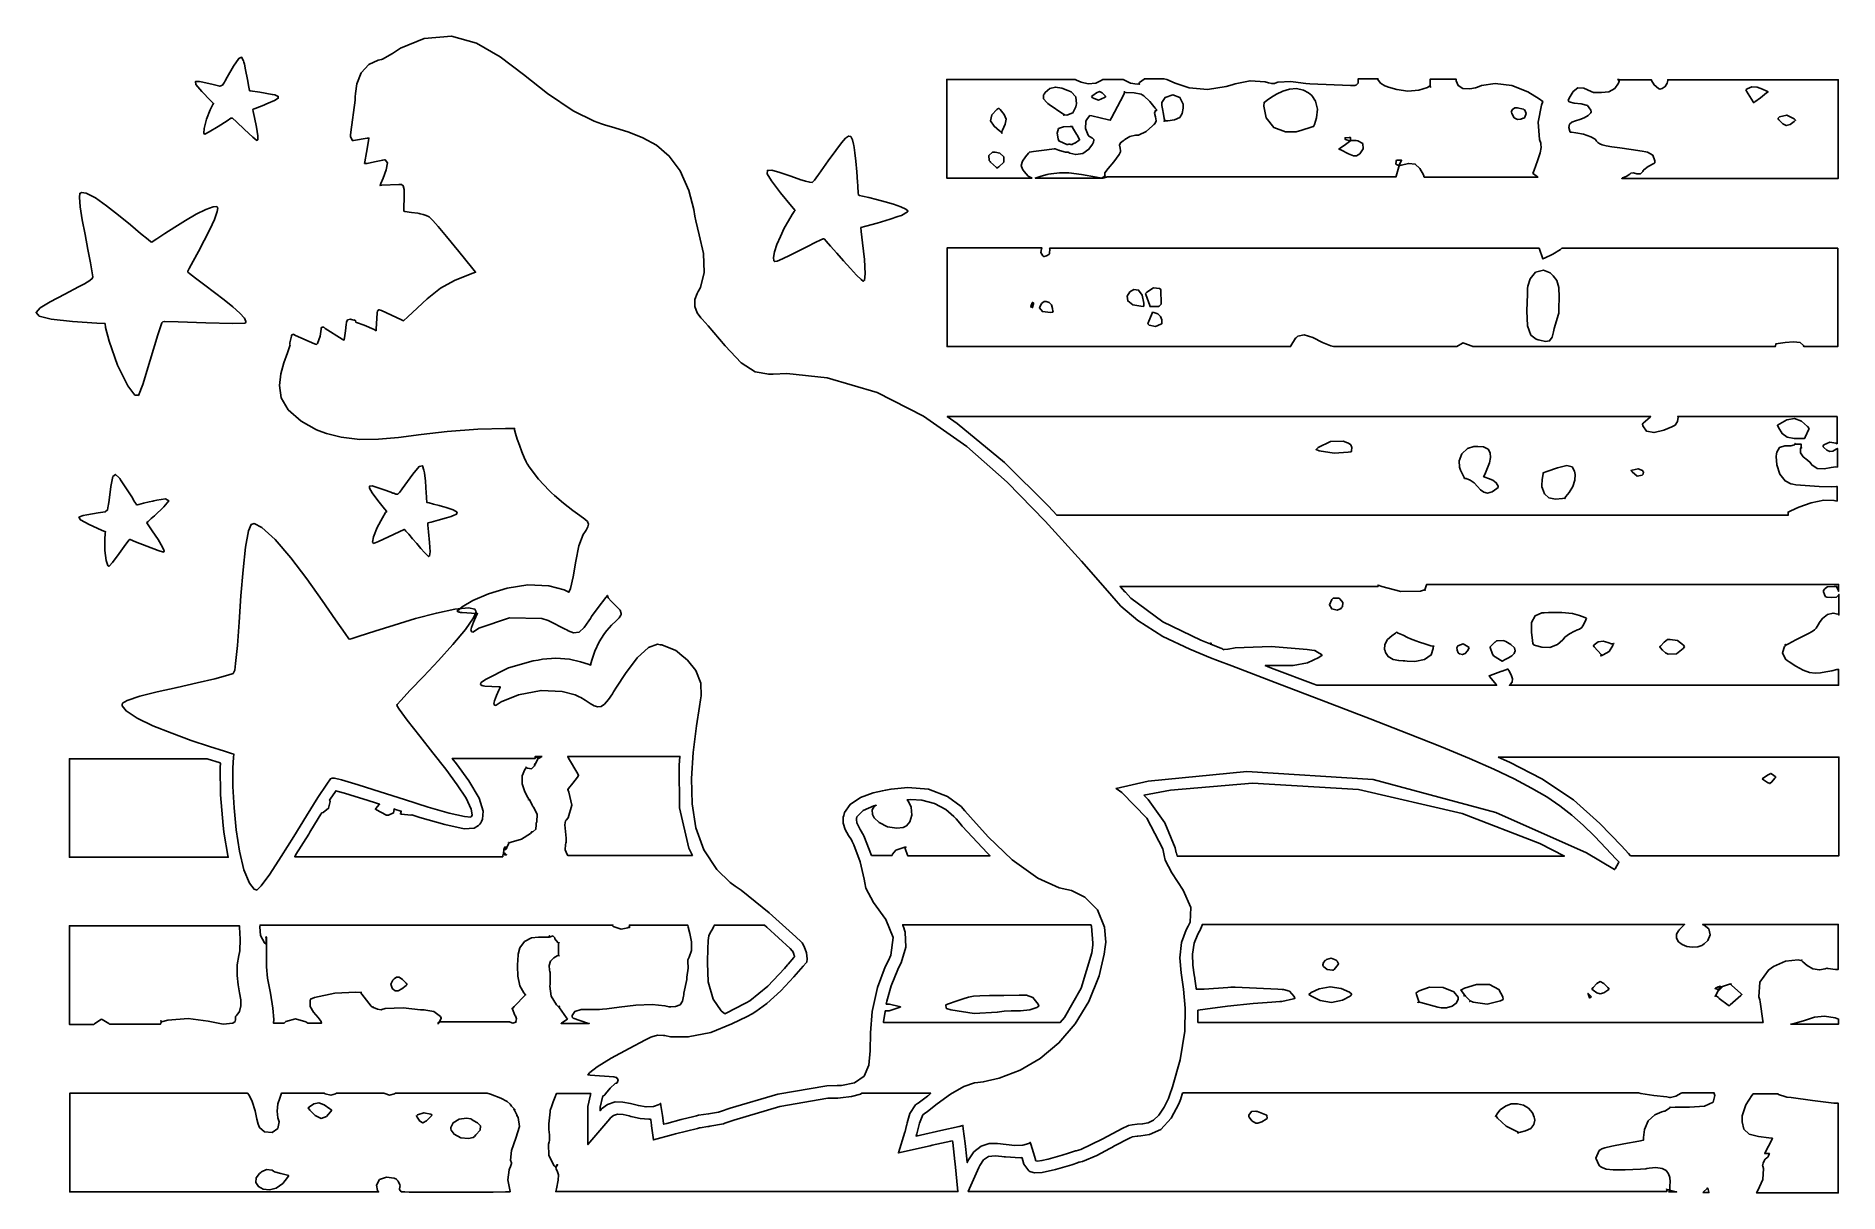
# Model space of a CAD drawing. Extents: x 0.74 to 6.76, y 0.81 to 4.67.
import ezdxf

# ---------------------------------------------------------------- set-up
doc = ezdxf.new("R2010")
doc.units = 0
doc.layers.get('0').update_dxf_attribs({"linetype": 'CONTINUOUS'})

msp = doc.modelspace()

# ---------------------------------------------------------------- linework, layer by layer
at = {"color": 164}
for points in [[(1.58649, 3.64204), (1.58621, 3.64231), (1.58539, 3.64524), (1.58539, 3.64615), (1.58589, 3.64854), (1.59115, 3.67096), (1.59169, 3.67329), (1.5919, 3.6741), (1.59842, 3.67692), (1.59896, 3.67638), (1.60493, 3.67247), (1.66824, 3.64464), (1.67503, 3.64307), (1.67785, 3.64649), (1.68668, 3.67079), (1.69038, 3.69358), (1.69065, 3.69618), (1.69065, 3.69732), (1.69319, 3.70063), (1.69797, 3.70107), (1.69894, 3.70036), (1.70437, 3.69646), (1.7609, 3.66108), (1.76665, 3.65767), (1.76699, 3.6594), (1.76824, 3.66461), (1.77001, 3.67318), (1.77219, 3.68858), (1.77436, 3.70915), (1.77501, 3.71599), (1.77474, 3.71783), (1.77892, 3.7251), (1.78825, 3.72721), (1.79064, 3.7264), (1.79139, 3.72618), (1.79921, 3.72407), (1.80003, 3.72428), (1.80122, 3.72456), (1.80544, 3.72228), (1.80647, 3.71783), (1.80626, 3.71701), (1.80886, 3.71625), (1.83425, 3.70687), (1.86746, 3.69233), (1.87397, 3.68892), (1.87418, 3.69439), (1.87761, 3.74826), (1.87815, 3.75347), (1.87815, 3.75478), (1.88357, 3.75896), (1.88439, 3.75868), (1.89139, 3.75608), (1.9591, 3.72564), (1.9656, 3.72222), (1.9669, 3.72331), (1.97911, 3.73367), (1.98019, 3.73469), (1.99599, 3.74994), (2.04394, 3.79519), (2.08854, 3.83111), (2.13547, 3.85601), (2.18847, 3.87706), (2.20628, 3.88368), (2.19211, 3.90099), (2.14974, 3.9529), (2.10926, 4.00265), (2.08149, 4.03624), (2.06315, 4.05701), (2.05089, 4.06842), (2.04139, 4.07368), (2.03147, 4.07628), (2.02106, 4.07861), (2.01768, 4.07954), (2.01378, 4.08083), (1.99175, 4.08333), (1.97032, 4.08632), (1.96669, 4.08783), (1.96669, 4.09918), (1.96724, 4.13319), (1.96733, 4.15989), (1.96446, 4.17269), (1.95833, 4.17626), (1.95628, 4.17638), (1.95025, 4.17665), (1.89296, 4.17432), (1.88747, 4.17329), (1.88971, 4.17953), (1.89735, 4.19781), (1.90804, 4.22618), (1.91206, 4.24946), (1.90446, 4.25879), (1.90207, 4.25868), (1.89632, 4.25819), (1.86833, 4.25222), (1.84358, 4.24724), (1.83539, 4.24724), (1.83615, 4.25196), (1.84153, 4.28315), (1.84842, 4.32275), (1.84999, 4.3316), (1.84424, 4.33083), (1.79893, 4.32406), (1.79482, 4.32324), (1.79428, 4.32482), (1.78851, 4.33697), (1.78851, 4.34099), (1.78982, 4.35167), (1.8036, 4.45817), (1.80414, 4.46907), (1.80469, 4.47999), (1.80963, 4.51237), (1.82368, 4.54878), (1.84983, 4.57661), (1.88075, 4.59158), (1.89165, 4.59407), (1.89529, 4.59489), (1.92914, 4.61393), (1.93229, 4.616), (1.95562, 4.63135), (2.03435, 4.66422), (2.12549, 4.67193), (2.20899, 4.64828), (2.28814, 4.60243), (2.36615, 4.54351), (2.44629, 4.48063), (2.53179, 4.4229), (2.60157, 4.38769), (2.62603, 4.3795), (2.63704, 4.37582), (2.67068, 4.36578), (2.71761, 4.35129), (2.76481, 4.3329), (2.81039, 4.3074), (2.85249, 4.27165), (2.88911, 4.2225), (2.9184, 4.15674), (2.93517, 4.09283), (2.93853, 4.07118), (2.94108, 4.0555), (2.95258, 4.00896), (2.96674, 3.94596), (2.9694, 3.88254), (2.95697, 3.83333), (2.94894, 3.81912), (2.94553, 3.81304), (2.93858, 3.79292), (2.93815, 3.76975), (2.94646, 3.74837), (2.95801, 3.73226), (2.96251, 3.72743), (2.98221, 3.70562), (3.03988, 3.63861), (3.09256, 3.58149), (3.1396, 3.55154), (3.18494, 3.54368), (3.19997, 3.54411), (3.24485, 3.54579), (3.38026, 3.53108), (3.54715, 3.48221), (3.70199, 3.40369), (3.84619, 3.30192), (3.98118, 3.18317), (4.10829, 3.05371), (4.22906, 2.91986), (4.31575, 2.82081), (4.34478, 2.78788), (4.36094, 2.76958), (4.41743, 2.72163), (4.50114, 2.66883), (4.59131, 2.62588), (4.66015, 2.59776), (4.68332, 2.58886), (4.7315, 2.57047), (4.87614, 2.51519), (5.04536, 2.45047), (5.19293, 2.39372), (5.32081, 2.34386), (5.43088, 2.29992), (5.52512, 2.26085), (5.60553, 2.22569), (5.67393, 2.19331), (5.73232, 2.16282), (5.78267, 2.13314), (5.82688, 2.10325), (5.86692, 2.0721), (5.90468, 2.03874), (5.94217, 2.00211), (5.98128, 1.96115), (6.01335, 1.92654), (6.02399, 1.91493), (6.02268, 1.91288), (6.01069, 1.89279), (6.00939, 1.89094), (5.91493, 1.9465), (5.61274, 2.08111), (5.20361, 2.19086), (4.78125, 2.21838), (4.45167, 2.18571), (4.34478, 2.16178), (4.36404, 2.148), (4.44726, 2.06233), (4.50076, 1.95996), (4.50521, 1.93782), (4.50819, 1.92264), (4.53076, 1.87967), (4.56831, 1.82249), (4.5944, 1.76417), (4.59229, 1.71533), (4.58539, 1.70242), (4.57844, 1.6894), (4.56364, 1.64708), (4.55772, 1.59663), (4.56174, 1.5465), (4.56976, 1.49192), (4.57579, 1.42833), (4.57394, 1.35107), (4.55826, 1.25543), (4.53331, 1.16591), (4.52289, 1.13683), (4.51926, 1.12679), (4.50569, 1.0976), (4.48785, 1.07107), (4.46967, 1.05474), (4.45139, 1.04595), (4.43326, 1.04216), (4.41547, 1.04074), (4.39844, 1.03912), (4.38607, 1.03635), (4.38226, 1.03472), (4.36714, 1.02821), (4.29801, 0.990886), (4.22732, 0.95714), (4.21149, 0.95242), (4.20925, 0.951824), (4.20275, 0.949707), (4.18636, 0.944499), (4.16482, 0.937879), (4.141, 0.930826), (4.11751, 0.924533), (4.09706, 0.919922), (4.08231, 0.918132), (4.07628, 0.919325), (4.07607, 0.920139), (4.07525, 0.923014), (4.06874, 0.945313), (4.06011, 0.974337), (4.05832, 0.980578), (4.05285, 0.977051), (4.03342, 0.970921), (4.0064, 0.969726), (3.97797, 0.972928), (3.94922, 0.976454), (3.9209, 0.976238), (3.89393, 0.968317), (3.86936, 0.948514), (3.852, 0.92231), (3.84793, 0.912869), (3.84663, 0.925401), (3.8406, 0.976779), (3.83464, 1.02561), (3.83333, 1.03678), (3.82081, 1.03396), (3.75911, 1.01991), (3.69217, 1.00483), (3.67708, 1.00141), (3.67942, 1.00873), (3.68788, 1.04465), (3.69997, 1.07227), (3.70415, 1.07536), (3.71511, 1.08339), (3.74735, 1.10851), (3.79139, 1.14128), (3.83653, 1.16737), (3.87142, 1.17942), (3.88336, 1.18056), (3.90115, 1.18235), (3.95404, 1.19434), (4.02414, 1.22119), (4.09142, 1.26074), (4.15365, 1.3125), (4.20865, 1.37603), (4.25424, 1.45085), (4.28814, 1.53657), (4.30533, 1.6084), (4.30832, 1.63265), (4.31028, 1.64893), (4.30583, 1.69894), (4.2825, 1.75586), (4.24007, 1.7991), (4.19581, 1.82096), (4.18024, 1.82433), (4.15506, 1.83014), (4.08301, 1.86231), (3.9974, 1.92318), (3.91797, 2.00028), (3.859, 2.06511), (3.83957, 2.08681), (3.82704, 2.10075), (3.78136, 2.1351), (3.71783, 2.1595), (3.64899, 2.16476), (3.59321, 2.15913), (3.57497, 2.15554), (3.56451, 2.15349), (3.53336, 2.14632), (3.49154, 2.13172), (3.45649, 2.10796), (3.43804, 2.08111), (3.43544, 2.07118), (3.43392, 2.06515), (3.43381, 2.04585), (3.44049, 2.02447), (3.45167, 2.00483), (3.46083, 1.9899), (3.46354, 1.98469), (3.46897, 1.97353), (3.48996, 1.91704), (3.50412, 1.85846), (3.50624, 1.84619), (3.50944, 1.82904), (3.535, 1.78039), (3.57536, 1.72407), (3.60069, 1.66428), (3.59299, 1.6046), (3.58436, 1.58783), (3.57329, 1.56629), (3.54785, 1.49772), (3.53039, 1.41683), (3.52462, 1.34603), (3.52317, 1.28608), (3.51867, 1.23768), (3.50379, 1.20177), (3.47119, 1.17898), (3.42796, 1.17046), (3.41351, 1.17014), (3.37939, 1.16938), (3.21522, 1.14176), (3.05572, 1.09435), (3.02399, 1.08366), (3.01747, 1.0816), (2.98383, 1.07563), (2.95025, 1.07069), (2.94374, 1.06912), (2.93511, 1.06733), (2.89214, 1.05659), (2.845, 1.04384), (2.83436, 1.04096), (2.83382, 1.04487), (2.82992, 1.07042), (2.82497, 1.10324), (2.82394, 1.11079), (2.81874, 1.1071), (2.80018, 1.10026), (2.77533, 1.09896), (2.74972, 1.10341), (2.72368, 1.11003), (2.69749, 1.11513), (2.6716, 1.11518), (2.64626, 1.10661), (2.62696, 1.09185), (2.62185, 1.08577), (2.62185, 1.09831), (2.62993, 1.13162), (2.63124, 1.13574), (2.63276, 1.13574), (2.63693, 1.1384), (2.63747, 1.13889), (2.64035, 1.14258), (2.65494, 1.16108), (2.67264, 1.17643), (2.67708, 1.17849), (2.67887, 1.17952), (2.68186, 1.18902), (2.67692, 1.19699), (2.67503, 1.19721), (2.66721, 1.19878), (2.58908, 1.20508), (2.58128, 1.20557), (2.58783, 1.21332), (2.61219, 1.23264), (2.65869, 1.26161), (2.71907, 1.29405), (2.77354, 1.32221), (2.79167, 1.3316), (2.79476, 1.33317), (2.81375, 1.33773), (2.83382, 1.33762), (2.83751, 1.33681), (2.85667, 1.33295), (2.91644, 1.33241), (2.99115, 1.34749), (3.0619, 1.37549), (3.11253, 1.40082), (3.12918, 1.40972), (3.14231, 1.41699), (3.17899, 1.44401), (3.22483, 1.48643), (3.26818, 1.53293), (3.29969, 1.56803), (3.31044, 1.57954), (3.31244, 1.58182), (3.31375, 1.59293), (3.31093, 1.61328), (3.30333, 1.63417), (3.29606, 1.64638), (3.29269, 1.64931), (3.27522, 1.66575), (3.18631, 1.74685), (3.09267, 1.82226), (3.07292, 1.83578), (3.05593, 1.84733), (3.01107, 1.89079), (2.96826, 1.95611), (2.94174, 2.02974), (2.92876, 2.10986), (2.9266, 2.19456), (2.9324, 2.28185), (2.94358, 2.36985), (2.95372, 2.43494), (2.95731, 2.4566), (2.95958, 2.47021), (2.95796, 2.51258), (2.94168, 2.55533), (2.91363, 2.58903), (2.88803, 2.61117), (2.87918, 2.61806), (2.875, 2.62121), (2.82785, 2.64019), (2.82292, 2.64094), (2.81369, 2.64242), (2.78369, 2.63194), (2.74517, 2.5975), (2.70643, 2.54551), (2.67649, 2.49918), (2.66667, 2.48367), (2.66282, 2.47732), (2.65044, 2.45865), (2.63704, 2.44287), (2.62528, 2.43494), (2.61404, 2.4336), (2.60221, 2.43744), (2.58871, 2.44521), (2.57237, 2.45551), (2.55724, 2.46436), (2.55208, 2.46701), (2.53901, 2.47385), (2.49517, 2.48535), (2.42486, 2.4885), (2.3489, 2.4739), (2.29194, 2.45003), (2.27501, 2.43892), (2.27414, 2.43832), (2.26975, 2.43881), (2.26768, 2.44282), (2.26768, 2.44413), (2.26665, 2.44515), (2.26872, 2.45378), (2.27539, 2.47146), (2.28336, 2.48953), (2.28771, 2.49881), (2.28851, 2.50032), (2.28381, 2.5006), (2.23699, 2.50325), (2.23232, 2.50347), (2.23122, 2.50347), (2.22835, 2.50532), (2.22814, 2.50553), (2.22694, 2.50532), (2.22265, 2.50868), (2.22385, 2.51426), (2.22499, 2.51492), (2.23904, 2.52513), (2.31586, 2.56338), (2.39789, 2.58708), (2.41461, 2.58996), (2.42925, 2.59261), (2.47412, 2.59646), (2.51938, 2.59332), (2.55621, 2.58436), (2.58197, 2.57596), (2.5906, 2.57324), (2.59136, 2.57818), (2.595, 2.59272), (2.60417, 2.61936), (2.61876, 2.65033), (2.63379, 2.67503), (2.6396, 2.68261), (2.64421, 2.68892), (2.65972, 2.7066), (2.67497, 2.72092), (2.68554, 2.73101), (2.69081, 2.7391), (2.69168, 2.74203), (2.69243, 2.7449), (2.68864, 2.75624), (2.67914, 2.766), (2.67708, 2.76807), (2.676, 2.76915), (2.66982, 2.77485), (2.65842, 2.78608), (2.64876, 2.79769), (2.64611, 2.80464), (2.64686, 2.80556), (2.64139, 2.79829), (2.61583, 2.76546), (2.59347, 2.73475), (2.58957, 2.72846), (2.58475, 2.72065), (2.56896, 2.69803), (2.55154, 2.6824), (2.53331, 2.68044), (2.51574, 2.68772), (2.51042, 2.69097), (2.50493, 2.69282), (2.45335, 2.71912), (2.44792, 2.72222), (2.42681, 2.72851), (2.31913, 2.73113), (2.21718, 2.69624), (2.19894, 2.68371), (2.19808, 2.68311), (2.19374, 2.6836), (2.19168, 2.68761), (2.19168, 2.68892), (2.1906, 2.68994), (2.19271, 2.69857), (2.19933, 2.71625), (2.20731, 2.73432), (2.21169, 2.7436), (2.21251, 2.74511), (2.20779, 2.74539), (2.16092, 2.74804), (2.15625, 2.74826), (2.15517, 2.74826), (2.15229, 2.75011), (2.15207, 2.75032), (2.15033, 2.75), (2.14426, 2.75342), (2.16081, 2.76796), (2.19721, 2.7889), (2.24892, 2.81131), (2.31136, 2.83024), (2.37999, 2.8406), (2.45025, 2.83757), (2.50206, 2.82383), (2.51768, 2.81597), (2.52279, 2.82818), (2.53244, 2.86724), (2.54058, 2.91965), (2.55106, 2.97125), (2.56569, 3.00906), (2.57292, 3.02013), (2.57497, 3.02349), (2.58062, 3.03386), (2.58311, 3.04357), (2.57992, 3.05165), (2.57042, 3.06039), (2.55414, 3.07215), (2.53054, 3.08914), (2.49914, 3.11376), (2.46907, 3.13943), (2.45936, 3.14828), (2.45156, 3.15533), (2.41575, 3.19293), (2.3846, 3.23421), (2.37918, 3.24306), (2.37793, 3.2449), (2.37522, 3.25092), (2.36882, 3.26574), (2.36094, 3.2851), (2.35271, 3.30647), (2.34511, 3.32742), (2.33914, 3.34549), (2.33594, 3.35813), (2.33632, 3.36285), (2.33649, 3.36285), (2.30583, 3.36285), (2.21392, 3.35975), (2.11106, 3.352), (2.02399, 3.34224), (1.94894, 3.3329), (1.88211, 3.32667), (1.81967, 3.32596), (1.75776, 3.33339), (1.70856, 3.34576), (1.69271, 3.3514), (1.67469, 3.35846), (1.62332, 3.38644), (1.57986, 3.42481), (1.55735, 3.46506), (1.55089, 3.50569), (1.5555, 3.54525), (1.56625, 3.58214), (1.57824, 3.6149), (1.58512, 3.63514), (1.58649, 3.64204)], [(3.49274, 4.03267), (3.49337, 4.02013), (3.49767, 3.98258), (3.50429, 3.92643), (3.50717, 3.87885), (3.50483, 3.85693), (3.50103, 3.85449), (3.49972, 3.85406), (3.49328, 3.85949), (3.47803, 3.87446), (3.45768, 3.89626), (3.4349, 3.92171), (3.41206, 3.94754), (3.39171, 3.97054), (3.37646, 3.98747), (3.37082, 3.99382), (3.36876, 3.99511), (3.36649, 3.99539), (3.35921, 3.99192), (3.33996, 3.98286), (3.31418, 3.97), (3.28526, 3.95535), (3.25646, 3.94097), (3.23118, 3.92899), (3.21263, 3.92133), (3.20486, 3.91928), (3.20415, 3.92014), (3.20231, 3.92242), (3.20111, 3.93267), (3.20432, 3.95226), (3.21235, 3.97661), (3.22368, 4.00353), (3.23687, 4.03054), (3.25043, 4.05556), (3.26292, 4.07611), (3.27013, 4.08669), (3.27289, 4.08996), (3.26058, 4.10444), (3.22424, 4.14833), (3.19368, 4.18837), (3.17969, 4.21268), (3.18072, 4.22385), (3.19521, 4.22444), (3.22163, 4.21712), (3.2584, 4.20443), (3.29264, 4.19265), (3.30414, 4.18892), (3.30778, 4.18761), (3.32183, 4.18397), (3.32964, 4.18343), (3.33018, 4.18371), (3.33094, 4.18397), (3.338, 4.1914), (3.34924, 4.20665), (3.35211, 4.21078), (3.36008, 4.22185), (3.38385, 4.25515), (3.40869, 4.28993), (3.42763, 4.31526), (3.44168, 4.33138), (3.45176, 4.33838), (3.45899, 4.33649), (3.46431, 4.32585), (3.46783, 4.31147), (3.46875, 4.30658), (3.46972, 4.30067), (3.47244, 4.28282), (3.47592, 4.25478), (3.47911, 4.21935), (3.48161, 4.18485), (3.48232, 4.17329), (3.48253, 4.16835), (3.48383, 4.15012), (3.48514, 4.14122), (3.4854, 4.14094), (3.48844, 4.14014), (3.49778, 4.13792), (3.51872, 4.13297), (3.54508, 4.12651), (3.57379, 4.11897), (3.60167, 4.11083), (3.6256, 4.10249), (3.64236, 4.09435), (3.64887, 4.08882), (3.64899, 4.08681), (3.64871, 4.08578), (3.62788, 4.07351), (3.62397, 4.07221), (3.61637, 4.06939), (3.59071, 4.06125), (3.54699, 4.04818), (3.50896, 4.03728), (3.49274, 4.03267), (3.49274, 4.03267)], [(1.10834, 3.04829), (1.11236, 3.04135), (1.12587, 3.02115), (1.14583, 2.99203), (1.16108, 2.96685), (1.16602, 2.954), (1.16461, 2.95139), (1.16352, 2.95036), (1.14594, 2.95583), (1.10856, 2.96978), (1.0708, 2.98469), (1.05257, 2.99181), (1.05105, 2.99203), (1.04948, 2.99154), (1.03819, 2.97689), (1.01573, 2.94581), (0.993435, 2.91575), (0.982096, 2.903), (0.981228, 2.90349), (0.977647, 2.90517), (0.972276, 2.92156), (0.968207, 2.95574), (0.968045, 2.9924), (0.96951, 3.01286), (0.970811, 3.01807), (0.956922, 3.02382), (0.915744, 3.04194), (0.887207, 3.05729), (0.881728, 3.06657), (0.892144, 3.0715), (0.895833, 3.07221), (0.908149, 3.07471), (0.945583, 3.08057), (0.969239, 3.08425), (0.977268, 3.09099), (0.979492, 3.10428), (0.980197, 3.10867), (0.982368, 3.12386), (0.988661, 3.16938), (0.995008, 3.20193), (1.00331, 3.20947), (1.01459, 3.19917), (1.01769, 3.19515), (1.02056, 3.19125), (1.0363, 3.16835), (1.05778, 3.13396), (1.06353, 3.12429), (1.06505, 3.12147), (1.07118, 3.11171), (1.074, 3.10764), (1.07498, 3.10764), (1.07666, 3.10764), (1.08187, 3.10921), (1.09738, 3.1129), (1.11599, 3.11735), (1.1282, 3.12028), (1.13227, 3.12121), (1.14187, 3.12332), (1.17122, 3.12761), (1.18148, 3.12164), (1.16477, 3.10058), (1.13352, 3.07135), (1.12294, 3.06179), (1.12055, 3.05946), (1.11247, 3.05192), (1.10856, 3.04856), (1.10834, 3.04829)]]:
    msp.add_lwpolyline(points, close=True, dxfattribs=at)
at = {"color": 7}
for points in [[(1.46251, 4.4274), (1.46349, 4.42068), (1.46783, 4.4005), (1.47483, 4.36806), (1.47933, 4.33957), (1.47928, 4.32607), (1.47711, 4.32433), (1.47581, 4.32383), (1.4624, 4.33475), (1.4349, 4.35975), (1.40733, 4.38558), (1.39399, 4.39779), (1.39268, 4.39828), (1.38856, 4.39828), (1.3763, 4.38954), (1.34608, 4.37056), (1.31624, 4.35215), (1.30208, 4.3444), (1.30105, 4.34517), (1.2985, 4.34771), (1.29932, 4.36376), (1.30751, 4.39464), (1.32004, 4.42632), (1.3284, 4.44331), (1.33127, 4.44721), (1.32129, 4.45703), (1.29183, 4.48703), (1.27224, 4.51025), (1.27045, 4.52018), (1.28103, 4.52078), (1.2844, 4.52013), (1.29584, 4.51796), (1.33008, 4.50993), (1.35167, 4.50478), (1.36095, 4.50786), (1.36762, 4.51867), (1.36979, 4.52225), (1.37695, 4.53444), (1.39828, 4.57129), (1.4151, 4.59722), (1.42486, 4.60135), (1.43099, 4.58908), (1.43229, 4.58475), (1.43403, 4.5784), (1.43826, 4.55897), (1.44439, 4.52756), (1.44911, 4.50108), (1.45107, 4.4899), (1.45107, 4.4899), (1.45389, 4.48942), (1.4854, 4.48503), (1.52735, 4.47749), (1.53543, 4.47537), (1.53847, 4.47456), (1.54725, 4.47049), (1.54736, 4.46457), (1.53418, 4.45649), (1.51329, 4.44775), (1.50624, 4.44515), (1.50597, 4.44467), (1.49924, 4.44168), (1.48475, 4.43593), (1.47006, 4.43039), (1.463, 4.42768), (1.46251, 4.4274)], [(1.94271, 2.43782), (1.95117, 2.42563), (1.97797, 2.38976), (2.01953, 2.33643), (2.06369, 2.28076), (2.10678, 2.22564), (2.14492, 2.17393), (2.17443, 2.12847), (2.19157, 2.09224), (2.19499, 2.07286), (2.19271, 2.06803), (2.19021, 2.06511), (2.16928, 2.0676), (2.11817, 2.07932), (2.04829, 2.09944), (1.96847, 2.12429), (1.88758, 2.15018), (1.81446, 2.17324), (1.75803, 2.18983), (1.73481, 2.19618), (1.72711, 2.19618), (1.72157, 2.19358), (1.70964, 2.17622), (1.67974, 2.13135), (1.6415, 2.07026), (1.59918, 2.00157), (1.55697, 1.93386), (1.51904, 1.87588), (1.48964, 1.8361), (1.47542, 1.82226), (1.47293, 1.82324), (1.46625, 1.82563), (1.4509, 1.84543), (1.43261, 1.8904), (1.41803, 1.95167), (1.40701, 2.02279), (1.39963, 2.09717), (1.39583, 2.1684), (1.39561, 2.22999), (1.39735, 2.26417), (1.39899, 2.27533), (1.39106, 2.27794), (1.3673, 2.28543), (1.31755, 2.30143), (1.25657, 2.32189), (1.19141, 2.34543), (1.1288, 2.37061), (1.07579, 2.39606), (1.03923, 2.42036), (1.02582, 2.43674), (1.02604, 2.442), (1.02675, 2.4459), (1.04324, 2.45492), (1.08485, 2.46903), (1.1429, 2.48383), (1.20936, 2.49881), (1.2762, 2.51335), (1.33539, 2.52701), (1.37902, 2.53917), (1.39649, 2.54531), (1.39899, 2.54932), (1.40246, 2.55561), (1.40494, 2.57889), (1.4106, 2.63807), (1.41639, 2.71664), (1.42264, 2.80442), (1.42979, 2.89117), (1.43821, 2.96669), (1.44824, 3.02072), (1.45628, 3.04215), (1.46039, 3.04308), (1.46718, 3.04503), (1.49289, 3.03222), (1.53728, 2.99181), (1.58871, 2.93143), (1.64253, 2.8604), (1.69396, 2.78825), (1.73828, 2.7245), (1.77067, 2.6785), (1.78256, 2.66103), (1.78646, 2.65972), (1.79432, 2.66189), (1.81776, 2.66943), (1.86947, 2.68614), (1.93435, 2.70676), (2.00532, 2.72797), (2.07514, 2.74669), (2.13672, 2.75965), (2.18278, 2.76367), (2.20361, 2.75965), (2.20628, 2.75553), (2.20801, 2.75076), (2.19933, 2.73122), (2.17193, 2.69157), (2.13058, 2.64204), (2.08188, 2.58817), (2.03217, 2.53532), (1.98813, 2.48899), (1.95611, 2.45469), (1.94401, 2.442), (1.94271, 2.43782)]]:
    msp.add_lwpolyline(points, close=True, dxfattribs=at)
at = {"color": 240}
for points in [[(4.06456, 4.19824), (3.77919, 4.19824), (3.77919, 4.52746), (4.20833, 4.52746), (4.21278, 4.52447), (4.22792, 4.51779), (4.25179, 4.51264), (4.27686, 4.51486), (4.29519, 4.52322), (4.30003, 4.52746), (4.36876, 4.52746), (4.37267, 4.52485), (4.39285, 4.51432), (4.41564, 4.51156), (4.42085, 4.51286), (4.42106, 4.51264), (4.42242, 4.51074), (4.4229, 4.51074), (4.4229, 4.51074), (4.42188, 4.51389), (4.42188, 4.51492), (4.42339, 4.5165), (4.43799, 4.52849), (4.43956, 4.52951), (4.50418, 4.52951), (4.51378, 4.52653), (4.54183, 4.5146), (4.58854, 4.49892), (4.65007, 4.49365), (4.71251, 4.50336), (4.73232, 4.50971), (4.74246, 4.51286), (4.79232, 4.523), (4.84272, 4.51964), (4.85314, 4.51594), (4.85465, 4.51546), (4.86458, 4.51351), (4.87446, 4.51417), (4.87603, 4.51492), (4.88488, 4.51807), (4.92785, 4.51992), (4.96978, 4.51443), (4.97814, 4.51389), (4.99164, 4.51286), (5.12782, 4.50717), (5.14165, 4.50662), (5.14187, 4.50689), (5.14561, 4.50868), (5.14686, 4.50868), (5.14708, 4.50896), (5.14849, 4.51074), (5.14899, 4.51074), (5.14919, 4.51101), (5.15256, 4.51443), (5.1531, 4.51492), (5.1531, 4.52951), (5.21875, 4.52951), (5.21924, 4.52692), (5.22715, 4.51508), (5.24192, 4.50581), (5.24582, 4.5045), (5.25467, 4.50146), (5.2819, 4.49387), (5.31847, 4.48867), (5.35536, 4.49164), (5.384, 4.50087), (5.39268, 4.50553), (5.39296, 4.50532), (5.39453, 4.50196), (5.39481, 4.50142), (5.39481, 4.50142), (5.39378, 4.5045), (5.39378, 4.50553), (5.39378, 4.52849), (5.48019, 4.52849), (5.48019, 4.52311), (5.48639, 4.507), (5.50271, 4.49701), (5.52544, 4.49599), (5.54482, 4.49957), (5.55106, 4.50142), (5.56526, 4.50657), (5.611, 4.51357), (5.66667, 4.50717), (5.71918, 4.48589), (5.75771, 4.46235), (5.76981, 4.45344), (5.76481, 4.44174), (5.75364, 4.38422), (5.75906, 4.32667), (5.76247, 4.31494), (5.7634, 4.31147), (5.76411, 4.30035), (5.76074, 4.28239), (5.75174, 4.25549), (5.74024, 4.22428), (5.73643, 4.21386), (5.73801, 4.21257), (5.75185, 4.20221), (5.75315, 4.20139), (5.37397, 4.20139), (5.37082, 4.20882), (5.35943, 4.23025), (5.34375, 4.24474), (5.32178, 4.24696), (5.29665, 4.24138), (5.28851, 4.23888), (5.28901, 4.24046), (5.2971, 4.25504), (5.2979, 4.25662), (5.2979, 4.25765), (5.28125, 4.25765), (5.27994, 4.25504), (5.27849, 4.2449), (5.2876, 4.2399), (5.29064, 4.2399), (5.28907, 4.23579), (5.28043, 4.20481), (5.28022, 4.20242), (4.32394, 4.20242), (4.3234, 4.20221), (4.31532, 4.20221), (4.31456, 4.20242), (4.31326, 4.20139), (4.30094, 4.19824), (4.29688, 4.19824), (4.2979, 4.19879), (4.30724, 4.20404), (4.30832, 4.20454), (4.30692, 4.20665), (4.30761, 4.2161), (4.31858, 4.23036), (4.33713, 4.25201), (4.35454, 4.27696), (4.35938, 4.28575), (4.35938, 4.28874), (4.35792, 4.29769), (4.35661, 4.3074), (4.35981, 4.31597), (4.3686, 4.32281), (4.37185, 4.32433), (4.37446, 4.32721), (4.39031, 4.33658), (4.40935, 4.34076), (4.41351, 4.34099), (4.42003, 4.34153), (4.44488, 4.354), (4.4661, 4.37278), (4.47081, 4.37642), (4.47358, 4.37858), (4.47868, 4.38938), (4.47601, 4.40246), (4.47254, 4.41482), (4.47597, 4.42383), (4.47814, 4.42535), (4.48019, 4.42329), (4.48019, 4.42329), (4.47917, 4.42638), (4.47917, 4.4274), (4.47526, 4.43158), (4.45725, 4.45378), (4.43722, 4.47276), (4.43229, 4.47537), (4.42839, 4.47771), (4.40468, 4.48242), (4.3789, 4.48394), (4.37397, 4.48469), (4.37185, 4.48682), (4.37185, 4.48682), (4.37294, 4.48372), (4.37294, 4.48264), (4.36903, 4.4751), (4.32915, 4.39903), (4.32497, 4.39094), (4.3195, 4.39225), (4.26324, 4.40528), (4.25726, 4.40657), (4.25624, 4.40528), (4.24685, 4.39333), (4.24582, 4.39204), (4.24425, 4.3871), (4.24306, 4.36328), (4.25179, 4.34099), (4.25521, 4.33681), (4.25543, 4.33658), (4.26014, 4.33501), (4.26042, 4.33475), (4.26042, 4.33475), (4.26144, 4.33393), (4.26144, 4.33365), (4.26193, 4.33365), (4.26357, 4.33263), (4.26357, 4.33263), (4.26378, 4.33263), (4.2646, 4.33187), (4.2646, 4.3316), (4.2646, 4.3316), (4.26535, 4.3316), (4.26563, 4.3316), (4.26585, 4.33111), (4.27083, 4.32682), (4.27083, 4.32536), (4.27056, 4.32487), (4.26899, 4.31939), (4.26878, 4.31912), (4.26878, 4.31803), (4.26611, 4.31168), (4.25396, 4.29438), (4.23394, 4.28033), (4.21029, 4.27675), (4.19021, 4.28163), (4.18435, 4.28472), (4.18435, 4.28472), (4.18354, 4.28472), (4.18332, 4.28472), (4.17572, 4.28472), (4.15543, 4.28993), (4.1531, 4.29096), (4.15207, 4.2915), (4.14139, 4.29596), (4.14063, 4.29617), (4.13803, 4.29596), (4.11393, 4.29281), (4.06847, 4.28657), (4.05524, 4.28472), (4.05203, 4.28082), (4.0421, 4.26932), (4.03185, 4.25493), (4.0281, 4.24035), (4.0319, 4.22765), (4.0344, 4.22428), (4.03749, 4.21962), (4.05062, 4.20469), (4.06222, 4.19851), (4.06456, 4.19824)], [(5.85417, 4.4566), (5.85813, 4.46425), (5.87125, 4.48649), (5.88656, 4.49946), (5.90674, 4.49778), (5.93072, 4.48753), (5.93853, 4.48367), (5.93853, 4.48367), (5.93929, 4.48367), (5.93956, 4.48367), (5.94607, 4.48351), (5.96576, 4.48313), (5.99007, 4.48606), (6.01047, 4.49718), (6.02279, 4.51471), (6.02501, 4.52115), (6.02501, 4.52636), (6.13226, 4.52636), (6.132, 4.52376), (6.14094, 4.50896), (6.15571, 4.49724), (6.15831, 4.49621), (6.16043, 4.49533), (6.1684, 4.49653), (6.17822, 4.50347), (6.18511, 4.51438), (6.18701, 4.5236), (6.18647, 4.52636), (6.75624, 4.52636), (6.75624, 4.19721), (6.03331, 4.19721), (6.03564, 4.19851), (6.04812, 4.20389), (6.05963, 4.21078), (6.06147, 4.21283), (6.06321, 4.21446), (6.07194, 4.21565), (6.08371, 4.21262), (6.09526, 4.21229), (6.10379, 4.22006), (6.10519, 4.22325), (6.1065, 4.22613), (6.12131, 4.23708), (6.14035, 4.24696), (6.14378, 4.24929), (6.14378, 4.25553), (6.13644, 4.27419), (6.11876, 4.285), (6.11356, 4.28575), (6.10124, 4.28765), (6.06429, 4.29318), (6.02701, 4.29856), (5.99978, 4.30251), (5.98068, 4.30572), (5.96789, 4.30875), (5.95942, 4.31228), (5.9534, 4.31694), (5.94917, 4.32161), (5.94792, 4.32324), (5.94476, 4.32747), (5.93012, 4.33615), (5.90506, 4.34435), (5.87978, 4.34907), (5.86561, 4.35092), (5.86143, 4.3514), (5.85954, 4.35514), (5.85607, 4.36735), (5.8584, 4.37782), (5.8666, 4.38456), (5.87875, 4.38917), (5.89312, 4.39333), (5.90788, 4.3986), (5.92117, 4.40663), (5.92947, 4.41564), (5.93126, 4.41911), (5.93001, 4.42475), (5.91829, 4.43994), (5.89735, 4.44569), (5.87408, 4.44754), (5.85775, 4.45301), (5.85417, 4.4566)], [(6.01878, 4.52746), (6.02399, 4.52746), (6.02399, 4.52225), (6.02344, 4.52279), (6.01899, 4.52696), (6.01878, 4.52746)], [(4.11561, 4.44824), (4.11561, 4.44824), (4.11638, 4.44721), (4.11664, 4.44721), (4.12104, 4.44412), (4.16743, 4.41287), (4.17188, 4.40972), (4.1716, 4.4095), (4.16982, 4.40815), (4.16982, 4.40767), (4.16982, 4.40767), (4.1729, 4.40869), (4.17393, 4.40869), (4.18012, 4.40767), (4.20053, 4.41547), (4.21039, 4.43576), (4.21149, 4.44097), (4.21251, 4.44618), (4.20985, 4.46875), (4.19476, 4.48551), (4.18956, 4.48785), (4.18317, 4.49046), (4.1639, 4.49783), (4.14296, 4.50196), (4.12392, 4.49664), (4.10835, 4.48361), (4.10417, 4.47846), (4.10211, 4.47575), (4.10243, 4.46262), (4.11301, 4.45085), (4.11561, 4.44824)], [(4.26247, 4.47017), (4.26617, 4.46533), (4.28646, 4.45763), (4.30626, 4.46729), (4.31044, 4.47017), (4.30757, 4.47336), (4.2985, 4.48247), (4.28956, 4.4866), (4.27903, 4.48247), (4.26654, 4.47336), (4.26247, 4.47017)], [(4.49794, 4.44412), (4.49794, 4.44049), (4.49935, 4.42953), (4.50261, 4.41157), (4.50581, 4.39638), (4.50726, 4.38992), (4.50726, 4.38992), (4.507, 4.38971), (4.50521, 4.38835), (4.50521, 4.38786), (4.50521, 4.38786), (4.50831, 4.38889), (4.50939, 4.38889), (4.51704, 4.38954), (4.53988, 4.39274), (4.5574, 4.40001), (4.56575, 4.41368), (4.56842, 4.43104), (4.56874, 4.43679), (4.56885, 4.44422), (4.55811, 4.46669), (4.53369, 4.47564), (4.50911, 4.46701), (4.49794, 4.44987), (4.49794, 4.44412)], [(4.95731, 4.35558), (4.96121, 4.35661), (4.99924, 4.36882), (5.00315, 4.37011), (5.00315, 4.37011), (5.0039, 4.37011), (5.00418, 4.37011), (5.00706, 4.37722), (5.01361, 4.39942), (5.01676, 4.42822), (5.01074, 4.45514), (4.99821, 4.47385), (4.99274, 4.47846), (4.98774, 4.48264), (4.97011, 4.49192), (4.94678, 4.49669), (4.92356, 4.49474), (4.90126, 4.48801), (4.88086, 4.4784), (4.86317, 4.46778), (4.84912, 4.45817), (4.84196, 4.45301), (4.83957, 4.45139), (4.8386, 4.43858), (4.84592, 4.39936), (4.8711, 4.36638), (4.90989, 4.35194), (4.9459, 4.35275), (4.95731, 4.35558)], [(6.44792, 4.49203), (6.45025, 4.48839), (6.47157, 4.45296), (6.47396, 4.44933), (6.4776, 4.45221), (6.49593, 4.46642), (6.51687, 4.48215), (6.52186, 4.48579), (6.51714, 4.4879), (6.50325, 4.49485), (6.48562, 4.50179), (6.46767, 4.50233), (6.4521, 4.4955), (6.44792, 4.49203)], [(3.95313, 4.43158), (3.94656, 4.42686), (3.92953, 4.40896), (3.92535, 4.38954), (3.93744, 4.37115), (3.95594, 4.35596), (3.96251, 4.3514), (3.96251, 4.3514), (3.96354, 4.34831), (3.96354, 4.34722), (3.96354, 4.34831), (3.96272, 4.35092), (3.96251, 4.3514), (3.96565, 4.35796), (3.97461, 4.37788), (3.97771, 4.39501), (3.97081, 4.41043), (3.95768, 4.42643), (3.95313, 4.43158)], [(5.66461, 4.41808), (5.66613, 4.41325), (5.67399, 4.39963), (5.68463, 4.39372), (5.69564, 4.39507), (5.70356, 4.39768), (5.70628, 4.39828), (5.70676, 4.39828), (5.7079, 4.39931), (5.70833, 4.39931), (5.70936, 4.40169), (5.71403, 4.41407), (5.70985, 4.42513), (5.70731, 4.42638), (5.70492, 4.42768), (5.68403, 4.43261), (5.67708, 4.43261), (5.676, 4.43289), (5.66883, 4.42731), (5.66433, 4.41911), (5.66461, 4.41808)], [(6.55414, 4.39725), (6.55821, 4.39274), (6.5709, 4.37961), (6.58268, 4.37304), (6.595, 4.37706), (6.609, 4.38737), (6.61356, 4.39094), (6.60835, 4.39594), (6.58382, 4.40858), (6.55935, 4.40196), (6.55414, 4.39725)], [(4.21354, 4.34304), (4.21224, 4.34489), (4.19943, 4.36649), (4.19894, 4.36908), (4.19894, 4.36908), (4.19894, 4.3699), (4.19894, 4.37011), (4.19151, 4.37028), (4.16922, 4.36925), (4.15256, 4.36301), (4.14768, 4.34836), (4.15115, 4.32856), (4.1531, 4.32221), (4.15571, 4.32118), (4.18072, 4.31054), (4.18332, 4.30974), (4.18354, 4.31), (4.18728, 4.31076), (4.18853, 4.31076), (4.18983, 4.31076), (4.19374, 4.31039), (4.19868, 4.31054), (4.19894, 4.31076), (4.19943, 4.31131), (4.20611, 4.31494), (4.20833, 4.31494), (4.20964, 4.31603), (4.22163, 4.3246), (4.22293, 4.32536), (4.22211, 4.32693), (4.21457, 4.34153), (4.21354, 4.34304)], [(3.93544, 4.28472), (3.93153, 4.2845), (3.91992, 4.27382), (3.92133, 4.25689), (3.92393, 4.25347), (3.92551, 4.25114), (3.94504, 4.23346), (3.94689, 4.23161), (3.95324, 4.23525), (3.9694, 4.25151), (3.97006, 4.26872), (3.95622, 4.28071), (3.94054, 4.28494), (3.93544, 4.28472)], [(5.12706, 4.32221), (5.12446, 4.32042), (5.11051, 4.31065), (5.09293, 4.29829), (5.08854, 4.29514), (5.09506, 4.29232), (5.12044, 4.2794), (5.13792, 4.27225), (5.14378, 4.27225), (5.14735, 4.27203), (5.15858, 4.27919), (5.17019, 4.29579), (5.16906, 4.31342), (5.15175, 4.32275), (5.14583, 4.32324), (5.12706, 4.32324), (5.12706, 4.33263), (5.12706, 4.33263), (5.12706, 4.33344), (5.12706, 4.33365), (5.12261, 4.33365), (5.11268, 4.33263), (5.10938, 4.33263), (5.10938, 4.32742), (5.11089, 4.32693), (5.12576, 4.32249), (5.12706, 4.32221)], [(4.11876, 4.21078), (4.11431, 4.21029), (4.09489, 4.20454), (4.07807, 4.19879), (4.07497, 4.19824), (4.29688, 4.19824), (4.27983, 4.20101), (4.22874, 4.20964), (4.18707, 4.2155), (4.15576, 4.21588), (4.12793, 4.21235), (4.11876, 4.21078)], [(1.24479, 3.88471), (1.25114, 3.87935), (1.27094, 3.86372), (1.3017, 3.8405), (1.33447, 3.81619), (1.36664, 3.79189), (1.39572, 3.76872), (1.41906, 3.74778), (1.43419, 3.73019), (1.43907, 3.72), (1.43853, 3.71701), (1.43668, 3.71365), (1.39524, 3.71235), (1.30545, 3.71479), (1.21294, 3.71864), (1.16688, 3.71962), (1.16146, 3.71804), (1.15831, 3.71544), (1.14502, 3.67513), (1.12006, 3.59099), (1.09467, 3.50917), (1.08013, 3.47287), (1.07709, 3.47325), (1.06836, 3.47396), (1.0446, 3.50456), (1.01036, 3.57433), (0.982422, 3.65349), (0.970053, 3.6996), (0.96875, 3.71283), (0.941624, 3.71436), (0.860297, 3.71994), (0.788574, 3.72765), (0.749349, 3.73703), (0.738499, 3.74908), (0.751844, 3.76471), (0.785319, 3.78494), (0.83469, 3.81076), (0.880643, 3.83479), (0.895833, 3.84304), (0.900771, 3.84565), (0.918457, 3.85633), (0.926812, 3.86388), (0.927083, 3.8649), (0.928168, 3.86882), (0.926107, 3.88206), (0.92041, 3.91569), (0.911837, 3.96012), (0.902072, 4.00976), (0.892904, 4.05903), (0.886068, 4.10226), (0.883301, 4.1339), (0.884278, 4.14703), (0.886447, 4.14828), (0.889919, 4.15039), (0.906087, 4.14729), (0.936578, 4.13167), (0.974012, 4.10601), (1.01432, 4.07471), (1.05355, 4.04249), (1.08773, 4.01367), (1.11285, 3.99294), (1.12212, 3.98497), (1.125, 3.98469), (1.12934, 3.98731), (1.1422, 3.99561), (1.16895, 4.01307), (1.20199, 4.0344), (1.23785, 4.05675), (1.27333, 4.07742), (1.30501, 4.09358), (1.32959, 4.10254), (1.34163, 4.10331), (1.34375, 4.1014), (1.34543, 4.09896), (1.3437, 4.08658), (1.33458, 4.06039), (1.31912, 4.02675), (1.30013, 3.98958), (1.28038, 3.95285), (1.2627, 3.92051), (1.24989, 3.89649), (1.24501, 3.88758), (1.24479, 3.88471)], [(4.92811, 3.63574), (3.78022, 3.63574), (3.78022, 3.96496), (3.78022, 3.96496), (3.80231, 3.96496), (3.86546, 3.96496), (3.96522, 3.96496), (4.06396, 3.96496), (4.0969, 3.96496), (4.0956, 3.96235), (4.09293, 3.95014), (4.09978, 3.93886), (4.10314, 3.93679), (4.10417, 3.93631), (4.11274, 3.93853), (4.12028, 3.94336), (4.12082, 3.94412), (4.12213, 3.94596), (4.12369, 3.96257), (4.12294, 3.96386), (5.75726, 3.96386), (5.75831, 3.96126), (5.76899, 3.93192), (5.76981, 3.9285), (5.77522, 3.93137), (5.80311, 3.94467), (5.82889, 3.95996), (5.83333, 3.96386), (5.88004, 3.96386), (6.02035, 3.96386), (6.19385, 3.96386), (6.35037, 3.96386), (6.48633, 3.96386), (6.59819, 3.96386), (6.68251, 3.96386), (6.73562, 3.96386), (6.75418, 3.96386), (6.75418, 3.96386), (6.75418, 3.63574), (6.64165, 3.63574), (6.64025, 3.63971), (6.6289, 3.64899), (6.60688, 3.65218), (6.57878, 3.64953), (6.55561, 3.64611), (6.5479, 3.64513), (6.54764, 3.64464), (6.54606, 3.63683), (6.54585, 3.63574), (5.53646, 3.63574), (5.53386, 3.63683), (5.50597, 3.64751), (5.50315, 3.64828), (5.50131, 3.64725), (5.48301, 3.63656), (5.48122, 3.63574), (5.07086, 3.63574), (5.06125, 3.63781), (5.03369, 3.64947), (5.00142, 3.66613), (4.97282, 3.67518), (4.95167, 3.67019), (4.94689, 3.66596), (4.94401, 3.66363), (4.9286, 3.63835), (4.92811, 3.63574)], [(5.75418, 3.65869), (5.7601, 3.65707), (5.77826, 3.65306), (5.79232, 3.65494), (5.80029, 3.66678), (5.80501, 3.6849), (5.80626, 3.69097), (5.80729, 3.69596), (5.82161, 3.74436), (5.82292, 3.74929), (5.82292, 3.74854), (5.82368, 3.74621), (5.82314, 3.74858), (5.82292, 3.74929), (5.82292, 3.74929), (5.82292, 3.75011), (5.82292, 3.75032), (5.82303, 3.76281), (5.82383, 3.80024), (5.82275, 3.8329), (5.81603, 3.85585), (5.80458, 3.87185), (5.80003, 3.87642), (5.79432, 3.88162), (5.77132, 3.89063), (5.74567, 3.88385), (5.72689, 3.86165), (5.71907, 3.83768), (5.71875, 3.82954), (5.7181, 3.81087), (5.71619, 3.75467), (5.71804, 3.70464), (5.72911, 3.67443), (5.74735, 3.66075), (5.75418, 3.65869)], [(4.4375, 3.77115), (4.4375, 3.78022), (4.43229, 3.8074), (4.41976, 3.82438), (4.40419, 3.82656), (4.39008, 3.81836), (4.38183, 3.80419), (4.38385, 3.78847), (4.40061, 3.77567), (4.42746, 3.77024), (4.43647, 3.77013), (4.43647, 3.7704), (4.4375, 3.77115), (4.4375, 3.77115)], [(4.44271, 3.81282), (4.44401, 3.80974), (4.45703, 3.773), (4.45833, 3.7691), (4.48643, 3.7691), (4.48671, 3.76937), (4.48828, 3.77094), (4.48856, 3.77115), (4.49479, 3.77746), (4.49376, 3.82639), (4.48986, 3.82954), (4.46978, 3.83176), (4.44764, 3.81782), (4.44271, 3.81282)], [(4.06874, 3.78157), (4.06847, 3.78185), (4.06554, 3.78267), (4.06456, 3.78267), (4.06401, 3.78136), (4.05963, 3.76937), (4.05935, 3.76807), (4.06093, 3.76807), (4.06511, 3.76622), (4.06565, 3.76594), (4.06614, 3.76725), (4.06874, 3.778), (4.06874, 3.78157)], [(4.13439, 3.75032), (4.13357, 3.75347), (4.13189, 3.76307), (4.12864, 3.77474), (4.12147, 3.78304), (4.11079, 3.78592), (4.10732, 3.78575), (4.10428, 3.78575), (4.09526, 3.77924), (4.08919, 3.76535), (4.09896, 3.75282), (4.12571, 3.74946), (4.13439, 3.75032)], [(4.49794, 3.71181), (4.49794, 3.71511), (4.49713, 3.72488), (4.49322, 3.73654), (4.48383, 3.7455), (4.47103, 3.74989), (4.46669, 3.75032), (4.46539, 3.74724), (4.45236, 3.71468), (4.45107, 3.71181), (4.4554, 3.70768), (4.47601, 3.70324), (4.49425, 3.7105), (4.49794, 3.71181)], [(6.70415, 3.3024), (6.70742, 3.29932), (6.71761, 3.29031), (6.72781, 3.28526), (6.73844, 3.28722), (6.74962, 3.29372), (6.75315, 3.29617), (6.75315, 3.23367), (6.7481, 3.23454), (6.73226, 3.23215), (6.70882, 3.22743), (6.68544, 3.229), (6.66813, 3.24083), (6.66461, 3.24621), (6.66243, 3.2494), (6.65321, 3.25717), (6.63943, 3.26807), (6.63015, 3.28136), (6.63043, 3.29546), (6.63226, 3.29932), (6.63226, 3.29883), (6.63336, 3.29764), (6.63336, 3.29719), (6.63336, 3.29719), (6.63226, 3.30035), (6.63226, 3.30138), (6.63226, 3.30871), (6.63226, 3.30925), (6.63124, 3.31039), (6.63124, 3.31076), (6.61356, 3.31076), (6.61328, 3.31104), (6.61187, 3.31282), (6.61143, 3.31282), (6.61143, 3.31233), (6.61253, 3.31076), (6.61253, 3.31076), (6.6104, 3.30817), (6.59804, 3.30518), (6.57807, 3.30479), (6.55974, 3.29937), (6.55051, 3.2839), (6.55003, 3.27849), (6.5491, 3.26938), (6.55083, 3.24149), (6.56065, 3.21029), (6.57872, 3.18767), (6.5975, 3.17746), (6.60417, 3.17638), (6.61436, 3.17481), (6.6454, 3.17193), (6.69217, 3.16928), (6.73188, 3.16835), (6.74994, 3.16863), (6.75206, 3.16911), (6.75206, 3.12011), (6.74154, 3.12278), (6.70817, 3.12337), (6.66521, 3.11481), (6.62478, 3.09978), (6.5976, 3.08768), (6.58854, 3.08365), (6.58854, 3.08106), (6.58931, 3.07433), (6.58957, 3.07324), (4.14686, 3.07324), (4.11871, 3.10374), (3.97185, 3.24918), (3.81456, 3.37956), (3.78125, 3.40246), (6.13021, 3.40246), (6.12782, 3.40088), (6.10417, 3.38004), (6.10211, 3.37744), (6.10303, 3.37121), (6.11529, 3.35379), (6.14085, 3.34907), (6.17383, 3.35726), (6.20063, 3.36817), (6.20936, 3.37224), (6.21115, 3.37332), (6.21924, 3.38579), (6.22108, 3.40039), (6.21978, 3.40246), (6.75206, 3.40246), (6.75206, 3.31179), (6.74815, 3.3131), (6.72808, 3.31689), (6.70801, 3.30761), (6.70415, 3.3024)], [(6.6594, 3.36285), (6.65354, 3.36936), (6.63351, 3.38661), (6.60975, 3.39583), (6.58421, 3.39117), (6.56044, 3.37836), (6.55311, 3.37326), (6.55615, 3.3661), (6.56842, 3.34581), (6.58578, 3.33306), (6.60921, 3.32954), (6.63428, 3.32954), (6.64268, 3.32954), (6.64318, 3.32954), (6.64437, 3.33057), (6.64481, 3.33057), (6.64611, 3.33317), (6.65831, 3.36051), (6.6594, 3.36285)], [(5.11143, 3.317), (5.10335, 3.31988), (5.06039, 3.31901), (5.01947, 3.29878), (5.01247, 3.29199), (5.02317, 3.28788), (5.07319, 3.28054), (5.12007, 3.28369), (5.12918, 3.28472), (5.13049, 3.28803), (5.13226, 3.29889), (5.1289, 3.30789), (5.12121, 3.31342), (5.11388, 3.31625), (5.11143, 3.317)], [(5.62082, 3.16596), (5.62001, 3.16997), (5.61404, 3.18132), (5.6026, 3.19032), (5.588, 3.19601), (5.57585, 3.19993), (5.57189, 3.20139), (5.57324, 3.20481), (5.57775, 3.21496), (5.58479, 3.23113), (5.5911, 3.24849), (5.59478, 3.26557), (5.59397, 3.28097), (5.58681, 3.29324), (5.5714, 3.30089), (5.55214, 3.30285), (5.54585, 3.3024), (5.53874, 3.30208), (5.51774, 3.29525), (5.49869, 3.27849), (5.49013, 3.25472), (5.49149, 3.23301), (5.49376, 3.2264), (5.49479, 3.22379), (5.50706, 3.19879), (5.50836, 3.19618), (5.50836, 3.19618), (5.50911, 3.19618), (5.50939, 3.19618), (5.51378, 3.19558), (5.52664, 3.1906), (5.54025, 3.18083), (5.5516, 3.16917), (5.56196, 3.15804), (5.57275, 3.14985), (5.58524, 3.14686), (5.60081, 3.15142), (5.61621, 3.16189), (5.62082, 3.16596)], [(2.04688, 3.04719), (2.0471, 3.03982), (2.04926, 3.01753), (2.05274, 2.98215), (2.05404, 2.95144), (2.05246, 2.93722), (2.05003, 2.93576), (2.04904, 2.9356), (2.04525, 2.93918), (2.03581, 2.94879), (2.02339, 2.96257), (2.00939, 2.97863), (1.99533, 2.9949), (1.98292, 3.00944), (1.97347, 3.02029), (1.97006, 3.02431), (1.96875, 3.02533), (1.96718, 3.02561), (1.95042, 3.01807), (1.91585, 3.00142), (1.88172, 2.98557), (1.86561, 2.97928), (1.86458, 2.98058), (1.86219, 2.98367), (1.86513, 3.00054), (1.87761, 3.03239), (1.89475, 3.06467), (1.90571, 3.08188), (1.9094, 3.08578), (1.90186, 3.09489), (1.87956, 3.12256), (1.86062, 3.14785), (1.85178, 3.16331), (1.85215, 3.17042), (1.86106, 3.17085), (1.87756, 3.16607), (1.90088, 3.15771), (1.92285, 3.14979), (1.93024, 3.14725), (1.93272, 3.14638), (1.94032, 3.14378), (1.94646, 3.14382), (1.95199, 3.14899), (1.95833, 3.15782), (1.96039, 3.16075), (1.96946, 3.17296), (1.99653, 3.20975), (2.01768, 3.23525), (2.02865, 3.23813), (2.03358, 3.22396), (2.0344, 3.21907), (2.03515, 3.21442), (2.03842, 3.18685), (2.04112, 3.14671), (2.04167, 3.13574), (2.04167, 3.13081), (2.04318, 3.116), (2.04372, 3.116), (2.04542, 3.116), (2.05063, 3.11431), (2.06597, 3.11029), (2.08431, 3.10547), (2.09603, 3.10238), (2.09999, 3.1014), (2.10786, 3.09907), (2.13118, 3.09088), (2.14426, 3.08322), (2.14247, 3.0771), (2.1326, 3.07238), (2.12918, 3.07118), (2.12472, 3.06939), (2.10883, 3.0644), (2.08132, 3.05647), (2.05724, 3.04997), (2.04688, 3.04719), (2.04688, 3.04719)], [(5.84272, 3.13053), (5.84651, 3.13514), (5.85769, 3.14919), (5.8699, 3.16846), (5.87685, 3.18994), (5.87722, 3.20893), (5.87603, 3.21496), (5.87506, 3.22017), (5.86751, 3.23475), (5.84999, 3.23876), (5.81917, 3.2309), (5.78293, 3.21886), (5.77083, 3.21496), (5.77056, 3.21132), (5.76719, 3.19194), (5.76585, 3.17199), (5.76665, 3.16808), (5.76807, 3.16194), (5.77561, 3.14421), (5.78982, 3.13097), (5.81147, 3.1269), (5.83501, 3.12907), (5.84272, 3.13053), (5.84272, 3.13004), (5.84375, 3.12847), (5.84375, 3.12847), (5.84375, 3.12847), (5.84293, 3.13004), (5.84272, 3.13053)], [(6.10519, 3.21804), (6.10265, 3.22185), (6.08746, 3.22797), (6.06819, 3.22353), (6.06353, 3.22222), (6.06743, 3.21783), (6.08421, 3.20389), (6.10092, 3.20654), (6.10417, 3.20975), (6.10439, 3.21001), (6.10568, 3.21756), (6.10519, 3.21804)], [(6.70731, 2.82015), (6.70731, 2.81733), (6.70975, 2.80871), (6.71376, 2.80089), (6.71457, 2.80035), (6.71767, 2.79986), (6.73449, 2.79818), (6.74972, 2.80007), (6.75206, 2.80138), (6.75256, 2.80165), (6.75808, 2.80794), (6.75836, 2.80871), (6.75836, 2.7399), (6.75413, 2.74262), (6.73876, 2.74636), (6.72006, 2.74192), (6.70324, 2.72868), (6.69228, 2.71403), (6.68956, 2.70865), (6.68864, 2.70692), (6.68576, 2.70161), (6.68197, 2.69607), (6.67686, 2.69108), (6.669, 2.68565), (6.6569, 2.67882), (6.63917, 2.6696), (6.61442, 2.65696), (6.58951, 2.64421), (6.58128, 2.63992), (6.581, 2.64019), (6.57958, 2.64204), (6.57915, 2.64204), (6.57915, 2.641), (6.58018, 2.63867), (6.58018, 2.63786), (6.57704, 2.63476), (6.57026, 2.61376), (6.58018, 2.59229), (6.58539, 2.58886), (6.5925, 2.58365), (6.61486, 2.56896), (6.63932, 2.55593), (6.66021, 2.54867), (6.67876, 2.54606), (6.6964, 2.54693), (6.71446, 2.55012), (6.73426, 2.55442), (6.75146, 2.55783), (6.75726, 2.55871), (6.75726, 2.50553), (5.65831, 2.50553), (5.66081, 2.50776), (5.66699, 2.51606), (5.66862, 2.52718), (5.66374, 2.54101), (5.65587, 2.55518), (5.6531, 2.55974), (5.65153, 2.55925), (5.63433, 2.55296), (5.63226, 2.5524), (5.62939, 2.55138), (5.59369, 2.53836), (5.58957, 2.53678), (5.59218, 2.53369), (5.6135, 2.50792), (5.61561, 2.50553), (5.0146, 2.50553), (5.00233, 2.51025), (4.87213, 2.55974), (4.85835, 2.56494), (4.84272, 2.57118), (4.85444, 2.57215), (4.89003, 2.57178), (4.93642, 2.57172), (4.98356, 2.58029), (5.02214, 2.59836), (5.03331, 2.60661), (5.03017, 2.60818), (5.01779, 2.61637), (5.00803, 2.62201), (5.00624, 2.62224), (4.98226, 2.62483), (4.86247, 2.63487), (4.74268, 2.63086), (4.71875, 2.62642), (4.71744, 2.62614), (4.70518, 2.62457), (4.70415, 2.62429), (4.69792, 2.62847), (4.69476, 2.62978), (4.66351, 2.64176), (4.66043, 2.64307), (4.66015, 2.64333), (4.65831, 2.64469), (4.65831, 2.64513), (4.65935, 2.64513), (4.66249, 2.64594), (4.66249, 2.64615), (4.6614, 2.64615), (4.65907, 2.64513), (4.65831, 2.64513), (4.6575, 2.64513), (4.65576, 2.64513), (4.65522, 2.64513), (4.6281, 2.65582), (4.50114, 2.7169), (4.39344, 2.79622), (4.37603, 2.81597), (4.37446, 2.81754), (4.35986, 2.83425), (4.35835, 2.83578), (5.21978, 2.83578), (5.21978, 2.83996), (5.23253, 2.83501), (5.29579, 2.81847), (5.36117, 2.82015), (5.375, 2.82433), (5.37522, 2.82406), (5.37657, 2.82221), (5.37706, 2.82221), (5.37706, 2.82329), (5.37603, 2.82563), (5.37603, 2.82639), (5.37651, 2.82769), (5.38172, 2.84071), (5.38226, 2.84201), (6.75726, 2.84201), (6.75726, 2.81913), (6.757, 2.82042), (6.75151, 2.83344), (6.75103, 2.83475), (6.74294, 2.83475), (6.72136, 2.83421), (6.71875, 2.83365), (6.71767, 2.8329), (6.71143, 2.82731), (6.70731, 2.82194), (6.70731, 2.82015)], [(5.08957, 2.79617), (5.06976, 2.79617), (5.06532, 2.7921), (5.05686, 2.77447), (5.06506, 2.76064), (5.08263, 2.75678), (5.09576, 2.76178), (5.09793, 2.76492), (5.10042, 2.76768), (5.10157, 2.78174), (5.0919, 2.79383), (5.08957, 2.79617)], [(5.91564, 2.72949), (5.90961, 2.7315), (5.89187, 2.73833), (5.8686, 2.74507), (5.83344, 2.74843), (5.78879, 2.74799), (5.77399, 2.74724), (5.76639, 2.74696), (5.74393, 2.7379), (5.73215, 2.71533), (5.73188, 2.68321), (5.73529, 2.65468), (5.73643, 2.64513), (5.73671, 2.64492), (5.73856, 2.64199), (5.73856, 2.64094), (5.74533, 2.63824), (5.76676, 2.63254), (5.79346, 2.632), (5.81819, 2.64144), (5.83599, 2.65679), (5.8406, 2.66288), (5.84293, 2.66575), (5.85829, 2.67774), (5.87576, 2.68653), (5.87918, 2.68782), (5.88238, 2.68907), (5.89204, 2.69303), (5.90012, 2.69894), (5.90685, 2.70969), (5.91351, 2.72456), (5.91564, 2.72949)], [(5.40625, 2.63683), (5.40517, 2.63683), (5.40283, 2.63574), (5.40207, 2.63574), (5.39551, 2.63781), (5.37582, 2.64393), (5.35781, 2.64953), (5.3456, 2.65354), (5.33653, 2.65685), (5.32813, 2.66049), (5.31782, 2.66536), (5.303, 2.67242), (5.28668, 2.68012), (5.28125, 2.68261), (5.27746, 2.67964), (5.26568, 2.67111), (5.25142, 2.65842), (5.2424, 2.64219), (5.24143, 2.62537), (5.24274, 2.62011), (5.24414, 2.61507), (5.25336, 2.60118), (5.26964, 2.59174), (5.28879, 2.58822), (5.30344, 2.58724), (5.30832, 2.58681), (5.31662, 2.58583), (5.34201, 2.5855), (5.37408, 2.59125), (5.39692, 2.60678), (5.40397, 2.6281), (5.4031, 2.63471), (5.40386, 2.63471), (5.40625, 2.63633), (5.40625, 2.63683)], [(5.64063, 2.65451), (5.63906, 2.65506), (5.61692, 2.65375), (5.61458, 2.65349), (5.61431, 2.65326), (5.61014, 2.64985), (5.60938, 2.64931), (5.60807, 2.648), (5.59506, 2.63499), (5.59375, 2.63368), (5.59424, 2.63135), (5.60206, 2.61003), (5.60314, 2.60764), (5.60379, 2.60699), (5.60547, 2.60439), (5.60493, 2.60411), (5.611, 2.60021), (5.62776, 2.58942), (5.63336, 2.58578), (5.63574, 2.58735), (5.64333, 2.59147), (5.65483, 2.59754), (5.66575, 2.60433), (5.6741, 2.61199), (5.67774, 2.62061), (5.67475, 2.63049), (5.66308, 2.64171), (5.64643, 2.65175), (5.64063, 2.65451)], [(6.00726, 2.64513), (6.00726, 2.64513), (6.00418, 2.6441), (6.00315, 2.6441), (5.99908, 2.64453), (5.98714, 2.64811), (5.97081, 2.65256), (5.95449, 2.65099), (5.94146, 2.64111), (5.93853, 2.63683), (5.94114, 2.63396), (5.96457, 2.60818), (5.96669, 2.60558), (5.97163, 2.60688), (5.99089, 2.61888), (6.00288, 2.63813), (6.00418, 2.64307), (6.00467, 2.64333), (6.00726, 2.64469), (6.00726, 2.64513)], [(6.24274, 2.63368), (6.23958, 2.63917), (6.21886, 2.65479), (6.1945, 2.65896), (6.18956, 2.65869), (6.18576, 2.65869), (6.17449, 2.64974), (6.162, 2.63607), (6.1594, 2.63368), (6.16118, 2.63217), (6.16949, 2.6225), (6.17888, 2.61393), (6.18126, 2.61285), (6.18799, 2.60975), (6.21588, 2.61117), (6.23856, 2.62875), (6.24274, 2.63368)], [(5.52399, 2.63163), (5.52029, 2.6345), (5.50325, 2.64344), (5.48633, 2.63683), (5.48335, 2.63265), (5.48281, 2.63163), (5.48356, 2.6224), (5.48747, 2.61367), (5.48856, 2.61285), (5.49132, 2.61111), (5.50125, 2.60835), (5.51053, 2.61171), (5.51768, 2.62039), (5.52246, 2.62879), (5.52399, 2.63163)], [(5.96669, 2.60558), (5.96669, 2.60558), (5.96354, 2.60449), (5.96251, 2.60449), (5.96354, 2.60449), (5.96642, 2.60531), (5.96669, 2.60558)], [(1.36561, 2.01704), (1.36301, 2.03737), (1.35476, 2.13981), (1.35335, 2.23139), (1.35417, 2.24621), (1.35026, 2.2475), (1.31299, 2.25944), (1.30935, 2.26074), (0.849989, 2.26074), (0.849989, 1.93158), (1.38021, 1.93158), (1.37891, 1.93761), (1.36664, 2.00896), (1.36561, 2.01704)], [(2.30003, 1.95865), (2.30024, 1.95893), (2.3016, 1.96078), (2.30208, 1.96078), (2.30208, 1.96496), (2.31147, 1.96496), (2.30626, 1.95975), (2.30675, 1.95975), (2.30789, 1.95865), (2.30832, 1.95865), (2.30854, 1.95893), (2.31017, 1.96365), (2.31044, 1.96386), (2.31044, 1.96442), (2.31147, 1.9656), (2.31147, 1.96599), (2.31168, 1.96707), (2.3164, 1.9764), (2.31668, 1.97743), (2.31668, 1.97851), (2.31565, 1.98085), (2.31565, 1.98161), (2.31614, 1.98161), (2.31743, 1.97976), (2.31771, 1.97949), (2.32471, 1.98188), (2.3596, 1.9924), (2.38932, 2.01079), (2.39378, 2.01704), (2.39714, 2.01704), (2.40728, 2.02522), (2.40831, 2.04021), (2.40831, 2.04514), (2.41064, 2.05035), (2.41183, 2.07553), (2.39996, 2.09907), (2.39583, 2.10346), (2.39583, 2.10346), (2.39583, 2.10449), (2.39583, 2.10449), (2.39529, 2.10607), (2.38721, 2.1225), (2.38644, 2.12429), (2.38536, 2.12429), (2.38303, 2.12326), (2.38226, 2.12326), (2.38226, 2.12381), (2.38411, 2.12511), (2.38439, 2.12532), (2.38053, 2.13146), (2.37028, 2.15061), (2.36171, 2.17643), (2.36208, 2.20301), (2.37061, 2.22456), (2.375, 2.23058), (2.375, 2.23058), (2.37397, 2.23215), (2.37397, 2.23264), (2.37446, 2.23264), (2.37576, 2.23085), (2.37603, 2.23058), (2.37912, 2.22879), (2.39242, 2.22743), (2.40261, 2.23654), (2.40419, 2.2399), (2.40419, 2.2399), (2.4031, 2.24306), (2.4031, 2.24408), (2.4036, 2.24408), (2.40494, 2.24229), (2.40522, 2.24203), (2.41461, 2.26183), (2.41407, 2.26238), (2.40597, 2.26758), (2.40522, 2.26807), (2.40522, 2.26183), (2.12815, 2.26183), (2.14225, 2.24333), (2.18321, 2.18647), (2.21767, 2.12929), (2.23178, 2.08578), (2.22971, 2.05886), (2.22601, 2.05138), (2.22396, 2.04617), (2.21978, 2.04199), (2.21604, 2.03792), (2.20128, 2.02875), (2.16792, 2.02718), (2.10374, 2.04085), (2.02035, 2.06478), (1.99274, 2.07324), (1.98986, 2.07221), (1.95856, 2.07508), (1.95518, 2.07639), (1.95546, 2.07721), (1.95806, 2.08399), (1.95833, 2.08475), (1.95622, 2.08529), (1.93539, 2.09229), (1.93332, 2.09304), (1.93463, 2.09071), (1.93224, 2.07992), (1.91521, 2.07275), (1.9094, 2.07221), (1.90886, 2.07221), (1.9075, 2.07146), (1.90728, 2.07118), (1.90728, 2.07146), (1.90886, 2.07221), (1.9094, 2.07221), (1.90625, 2.07379), (1.87472, 2.09022), (1.87185, 2.09201), (1.87261, 2.09412), (1.88385, 2.10818), (1.88542, 2.10867), (1.87511, 2.11208), (1.84412, 2.12201), (1.80387, 2.1346), (1.7679, 2.14546), (1.74669, 2.15158), (1.73958, 2.15349), (1.73828, 2.15142), (1.72081, 2.12537), (1.71875, 2.12224), (1.72006, 2.11783), (1.71506, 2.09554), (1.69764, 2.08111), (1.69271, 2.08057), (1.68929, 2.07514), (1.65619, 2.02094), (1.6531, 2.01594), (1.64893, 2.00896), (1.60622, 1.94049), (1.60211, 1.93371), (2.29688, 1.93371), (2.29758, 1.93664), (2.29958, 1.94542), (2.30003, 1.95535), (2.30003, 1.95865)], [(2.42811, 2.26807), (2.40831, 2.26807), (2.40881, 2.26758), (2.41661, 2.2621), (2.41769, 2.26183), (2.41872, 2.2621), (2.42703, 2.26758), (2.42811, 2.26807)], [(2.50726, 1.97846), (2.50624, 1.97433), (2.50569, 1.9566), (2.51144, 1.94097), (2.51357, 1.93782), (2.93024, 1.93782), (2.91824, 1.96235), (2.88747, 2.09674), (2.88596, 2.23942), (2.88857, 2.26807), (2.51357, 2.26807), (2.51639, 2.26264), (2.54715, 2.20975), (2.55003, 2.20454), (2.54633, 2.1996), (2.5306, 2.17914), (2.51639, 2.16129), (2.51357, 2.15767), (2.51768, 2.14882), (2.52735, 2.10585), (2.51508, 2.06392), (2.50836, 2.05556), (2.50608, 2.0529), (2.5045, 2.04047), (2.50586, 2.01824), (2.50814, 1.99539), (2.50851, 1.98236), (2.50726, 1.97846)], [(5.62082, 2.26594), (6.75836, 2.26594), (6.75836, 1.93679), (6.0625, 1.93679), (6.05524, 1.94413), (6.0319, 1.96951), (5.9605, 2.04438), (5.87201, 2.12343), (5.7665, 2.19325), (5.65788, 2.24929), (5.62082, 2.26594)], [(4.4375, 2.13889), (4.45182, 2.12457), (4.50803, 2.04644), (4.54243, 1.96311), (4.54585, 1.94618), (4.54606, 1.94542), (4.54867, 1.93685), (4.54893, 1.93576), (5.84169, 1.93576), (5.7596, 1.9776), (5.50054, 2.07769), (5.15403, 2.15842), (4.80029, 2.17865), (4.52686, 2.15582), (4.4375, 2.13889)], [(6.50206, 2.19303), (6.50646, 2.19038), (6.51932, 2.18158), (6.52772, 2.17785), (6.53472, 2.18326), (6.54449, 2.19542), (6.5479, 2.19933), (6.54503, 2.20144), (6.53706, 2.2085), (6.53082, 2.21143), (6.52165, 2.20682), (6.50694, 2.19646), (6.50206, 2.19303)], [(3.50206, 2.00347), (3.50467, 1.99826), (3.52626, 1.94358), (3.5281, 1.93782), (3.5969, 1.93782), (3.59793, 1.94174), (3.6096, 1.95529), (3.63282, 1.96365), (3.6396, 1.96496), (3.6396, 1.96496), (3.64268, 1.96599), (3.64378, 1.96599), (3.6435, 1.96576), (3.64008, 1.96414), (3.6396, 1.96386), (3.64008, 1.96153), (3.64817, 1.93918), (3.64899, 1.93679), (3.92393, 1.93679), (3.91531, 1.94542), (3.83122, 2.03581), (3.82292, 2.04514), (3.81044, 2.05974), (3.80279, 2.06831), (3.77636, 2.09093), (3.73876, 2.11143), (3.69613, 2.12201), (3.65907, 2.12403), (3.64686, 2.12326), (3.65147, 2.11828), (3.66081, 2.0989), (3.66325, 2.07275), (3.65593, 2.04975), (3.64518, 2.037), (3.64063, 2.03472), (3.63433, 2.03162), (3.61242, 2.0286), (3.58149, 2.03369), (3.55328, 2.04824), (3.53683, 2.06386), (3.53331, 2.07015), (3.53147, 2.07406), (3.5306, 2.08957), (3.53749, 2.1014), (3.53961, 2.10346), (3.54064, 2.10346), (3.54346, 2.10531), (3.54372, 2.10558), (3.53537, 2.10325), (3.50037, 2.08826), (3.47944, 2.06651), (3.47814, 2.06076), (3.4776, 2.05817), (3.47874, 2.04671), (3.48671, 2.03108), (3.48958, 2.02636), (3.49035, 2.02458), (3.50103, 2.00558), (3.50206, 2.00347)], [(2.30626, 1.95975), (2.30572, 1.96001), (2.30296, 1.96078), (2.30208, 1.96078), (2.30208, 1.95557), (2.30626, 1.95975)], [(2.30208, 1.94721), (2.30208, 1.93994), (2.30935, 1.93994), (2.30881, 1.94021), (2.30285, 1.94618), (2.30208, 1.94721)], [(0.957303, 1.39204), (0.959636, 1.39074), (0.980957, 1.37663), (0.983344, 1.37533), (1.15419, 1.37533), (1.15441, 1.37587), (1.15625, 1.38097), (1.15625, 1.38265), (1.15625, 1.38373), (1.15522, 1.38607), (1.15522, 1.38683), (1.15544, 1.38656), (1.15701, 1.38319), (1.15728, 1.38265), (1.17871, 1.38856), (1.24637, 1.3941), (1.31299, 1.38515), (1.36323, 1.37522), (1.39518, 1.37847), (1.4031, 1.38368), (1.4036, 1.38422), (1.40457, 1.391), (1.40494, 1.39985), (1.40522, 1.40136), (1.40901, 1.40479), (1.41797, 1.41769), (1.42269, 1.43576), (1.42176, 1.45617), (1.41769, 1.47954), (1.41282, 1.5064), (1.40956, 1.53733), (1.41037, 1.57297), (1.4151, 1.60389), (1.41769, 1.61387), (1.419, 1.61936), (1.42003, 1.65869), (1.41792, 1.69803), (1.41769, 1.70344), (0.849989, 1.70344), (0.849989, 1.37429), (0.931261, 1.37429), (0.933594, 1.37587), (0.954915, 1.39046), (0.957303, 1.39204)], [(2.45313, 1.66493), (2.44553, 1.66493), (2.42524, 1.66471), (2.4229, 1.66493), (2.41564, 1.66564), (2.39328, 1.66265), (2.36979, 1.65039), (2.35406, 1.6295), (2.3481, 1.60846), (2.34793, 1.6014), (2.34771, 1.59315), (2.3464, 1.56836), (2.34674, 1.53526), (2.35389, 1.50299), (2.36697, 1.47889), (2.37294, 1.47222), (2.36979, 1.46913), (2.33826, 1.43685), (2.33539, 1.43371), (2.33539, 1.43371), (2.33046, 1.42876), (2.33018, 1.4285), (2.32915, 1.4274), (2.32915, 1.4274), (2.32915, 1.4285), (2.32915, 1.4285), (2.32915, 1.42822), (2.32835, 1.4274), (2.32813, 1.4274), (2.32915, 1.4274), (2.32813, 1.42637), (2.32943, 1.42458), (2.33697, 1.40533), (2.33751, 1.40349), (2.33931, 1.40218), (2.34321, 1.39307), (2.34088, 1.38395), (2.33957, 1.38265), (2.33957, 1.38265), (2.34115, 1.38265), (2.34169, 1.38265), (2.34011, 1.38113), (2.33074, 1.37874), (2.32135, 1.38162), (2.31976, 1.38265), (2.08539, 1.38265), (2.08589, 1.38373), (2.09142, 1.39382), (2.09169, 1.39512), (2.08854, 1.40087), (2.06651, 1.41689), (2.03982, 1.42199), (2.0344, 1.42219), (2.02268, 1.42275), (1.96392, 1.42904), (1.90468, 1.42692), (1.89268, 1.42329), (1.89085, 1.42279), (1.87875, 1.4254), (1.86513, 1.43007), (1.86253, 1.43056), (1.86274, 1.43083), (1.86458, 1.43218), (1.86458, 1.43261), (1.8635, 1.43261), (1.86117, 1.43158), (1.8604, 1.43158), (1.85726, 1.43549), (1.82574, 1.47537), (1.82292, 1.47949), (1.82314, 1.47976), (1.82497, 1.48118), (1.82497, 1.48161), (1.82497, 1.48161), (1.82189, 1.48058), (1.82086, 1.48058), (1.80653, 1.48112), (1.73643, 1.47786), (1.66846, 1.46365), (1.65522, 1.45865), (1.65338, 1.45301), (1.65429, 1.43386), (1.66521, 1.41465), (1.68024, 1.39746), (1.68994, 1.38363), (1.69168, 1.37847), (1.64583, 1.37847), (1.63906, 1.38216), (1.60504, 1.39214), (1.57264, 1.38395), (1.56668, 1.37847), (1.53125, 1.37847), (1.53217, 1.39094), (1.52957, 1.42876), (1.52094, 1.47846), (1.51172, 1.52821), (1.50797, 1.56597), (1.50836, 1.57844), (1.50836, 1.6639), (1.50808, 1.66417), (1.50667, 1.66596), (1.50624, 1.66596), (1.50624, 1.66596), (1.50726, 1.66287), (1.50726, 1.66178), (1.50726, 1.66178), (1.50726, 1.65272), (1.50726, 1.64475), (1.50726, 1.64204), (1.50151, 1.64594), (1.48785, 1.67106), (1.48617, 1.69987), (1.48643, 1.70557), (2.66461, 1.70557), (2.66461, 1.70508), (2.66379, 1.70372), (2.66351, 1.70344), (2.66846, 1.69982), (2.69189, 1.69206), (2.71431, 1.69672), (2.71875, 1.69933), (2.71897, 1.69906), (2.72032, 1.69721), (2.72081, 1.69721), (2.72081, 1.69775), (2.71978, 1.69933), (2.71978, 1.69933), (2.71978, 1.70557), (2.91461, 1.70557), (2.91596, 1.69851), (2.92133, 1.67746), (2.92719, 1.64919), (2.92703, 1.62076), (2.91976, 1.59836), (2.91564, 1.59201), (2.91456, 1.5905), (2.91444, 1.57969), (2.91585, 1.56733), (2.91564, 1.56494), (2.91536, 1.56213), (2.91194, 1.53136), (2.91146, 1.52849), (2.91092, 1.52408), (2.90126, 1.47797), (2.90104, 1.47325), (2.90072, 1.46793), (2.89735, 1.45199), (2.88867, 1.43967), (2.87392, 1.43403), (2.85753, 1.43261), (2.85211, 1.43261), (2.83854, 1.43619), (2.79617, 1.44075), (2.74072, 1.43875), (2.68549, 1.43192), (2.64404, 1.42654), (2.63021, 1.42535), (2.62007, 1.42432), (2.58946, 1.42378), (2.55843, 1.42356), (2.53771, 1.41749), (2.52875, 1.40332), (2.5281, 1.39828), (2.53228, 1.39546), (2.58018, 1.37826), (2.58539, 1.37744), (2.49164, 1.37744), (2.49322, 1.37853), (2.51036, 1.39074), (2.51247, 1.39204), (2.51014, 1.39567), (2.48643, 1.42925), (2.48438, 1.43261), (2.4846, 1.43289), (2.48643, 1.43431), (2.48643, 1.43474), (2.48643, 1.43474), (2.48335, 1.43371), (2.48232, 1.43371), (2.47657, 1.43892), (2.45899, 1.4681), (2.45437, 1.50142), (2.45518, 1.50868), (2.45546, 1.51237), (2.45492, 1.54699), (2.45415, 1.55035), (2.45269, 1.55507), (2.45133, 1.5701), (2.45611, 1.58485), (2.4669, 1.59592), (2.47831, 1.60271), (2.48232, 1.60449), (2.48253, 1.60428), (2.48389, 1.60243), (2.48438, 1.60243), (2.48438, 1.60351), (2.48335, 1.60585), (2.48335, 1.60661), (2.48335, 1.64512), (2.48356, 1.6454), (2.4854, 1.64681), (2.4854, 1.64725), (2.48486, 1.64725), (2.48372, 1.64615), (2.48335, 1.64615), (2.48232, 1.64615), (2.48122, 1.64746), (2.47108, 1.65944), (2.47081, 1.66075), (2.47049, 1.66308), (2.46403, 1.66922), (2.4566, 1.66596), (2.45415, 1.66596), (2.45389, 1.66624), (2.45231, 1.66965), (2.4521, 1.67014), (2.45182, 1.66938), (2.45313, 1.66607), (2.45313, 1.66493)], [(3.03851, 1.40972), (3.04449, 1.41233), (3.10335, 1.44282), (3.10938, 1.44618), (3.12213, 1.45324), (3.18175, 1.5019), (3.23725, 1.56104), (3.24794, 1.57324), (3.24972, 1.57536), (3.26899, 1.59722), (3.27083, 1.59928), (3.27056, 1.60112), (3.26758, 1.61133), (3.26406, 1.61936), (3.26357, 1.62011), (3.25597, 1.62744), (3.17865, 1.69857), (3.17085, 1.70557), (3.00315, 1.70557), (3.00142, 1.70122), (2.99501, 1.68858), (2.98915, 1.67969), (2.98508, 1.66938), (2.98269, 1.6536), (2.98232, 1.64828), (2.9821, 1.63108), (2.98053, 1.57937), (2.98307, 1.51574), (2.99924, 1.45871), (3.02664, 1.41954), (3.03851, 1.40972)], [(3.57394, 1.41911), (3.58669, 1.41911), (3.62056, 1.43028), (3.625, 1.43261), (3.62056, 1.43419), (3.58794, 1.442), (3.5771, 1.442), (3.57889, 1.45167), (3.59321, 1.50288), (3.61583, 1.55767), (3.62185, 1.56912), (3.62733, 1.57981), (3.64219, 1.63178), (3.64035, 1.68212), (3.63747, 1.692), (3.63721, 1.69331), (3.63276, 1.70529), (3.63226, 1.7066), (4.26042, 1.7066), (4.26221, 1.70167), (4.26742, 1.64518), (4.26665, 1.63889), (4.26351, 1.61263), (4.22851, 1.49528), (4.1721, 1.39725), (4.15831, 1.38053), (3.56771, 1.38053), (3.56819, 1.38341), (3.5734, 1.41575), (3.57394, 1.41911)], [(6.22499, 1.68892), (6.22222, 1.68604), (6.21642, 1.67497), (6.21625, 1.66178), (6.22293, 1.65007), (6.23486, 1.64057), (6.25049, 1.63411), (6.26833, 1.63135), (6.28674, 1.63303), (6.30018, 1.63758), (6.30414, 1.63992), (6.30865, 1.64258), (6.3201, 1.65446), (6.32785, 1.67339), (6.32346, 1.69254), (6.30875, 1.7054), (6.30311, 1.70762), (6.75624, 1.70762), (6.75624, 1.55761), (6.74658, 1.55761), (6.72081, 1.56104), (6.71772, 1.56179), (6.71203, 1.55931), (6.69308, 1.55593), (6.6716, 1.5599), (6.65207, 1.57107), (6.63781, 1.58268), (6.63336, 1.58681), (6.63357, 1.58708), (6.63542, 1.58843), (6.63542, 1.58886), (6.63433, 1.58886), (6.632, 1.58783), (6.63124, 1.58783), (6.62213, 1.58942), (6.57937, 1.58501), (6.53982, 1.567), (6.53228, 1.56179), (6.52289, 1.55528), (6.49425, 1.51535), (6.49061, 1.46653), (6.49376, 1.45557), (6.49528, 1.44933), (6.50467, 1.38656), (6.50521, 1.38053), (4.61774, 1.38053), (4.61794, 1.38422), (4.61794, 1.41808), (4.61774, 1.42117), (4.64242, 1.42513), (4.71696, 1.43485), (4.80231, 1.44358), (4.86464, 1.44846), (4.89111, 1.45014), (4.89481, 1.45036), (4.89871, 1.45063), (4.9375, 1.45975), (4.94168, 1.46078), (4.93929, 1.46707), (4.92339, 1.48449), (4.90338, 1.4905), (4.89899, 1.491), (4.88465, 1.49154), (4.74246, 1.49804), (4.72814, 1.49826), (4.71772, 1.49724), (4.63878, 1.49203), (4.61253, 1.49203), (4.61199, 1.49517), (4.60781, 1.52567), (4.60732, 1.52849), (4.60568, 1.53922), (4.6014, 1.5714), (4.59988, 1.609), (4.60596, 1.6454), (4.61774, 1.67546), (4.62294, 1.68474), (4.62397, 1.68658), (4.63172, 1.70557), (4.63226, 1.70762), (6.24274, 1.70762), (6.24115, 1.70583), (6.22629, 1.69049), (6.22499, 1.68892)], [(5.03543, 1.57221), (5.03674, 1.56782), (5.04921, 1.55692), (5.06694, 1.55533), (5.07086, 1.55556), (5.07238, 1.55712), (5.08621, 1.57357), (5.08751, 1.57536), (5.08697, 1.57667), (5.08251, 1.58556), (5.08231, 1.58578), (5.07943, 1.58837), (5.06342, 1.59463), (5.04682, 1.59044), (5.04372, 1.58783), (5.04269, 1.58735), (5.0376, 1.58083), (5.03515, 1.57329), (5.03543, 1.57221)], [(1.97814, 1.50765), (1.97424, 1.51188), (1.96212, 1.52403), (1.95128, 1.53163), (1.94239, 1.53142), (1.93457, 1.52632), (1.93229, 1.52431), (1.92942, 1.52171), (1.92301, 1.50857), (1.92763, 1.4949), (1.93024, 1.49203), (1.93164, 1.49013), (1.93767, 1.48568), (1.9471, 1.48579), (1.96007, 1.49294), (1.97379, 1.50379), (1.97814, 1.50765)], [(5.63747, 1.45762), (5.6365, 1.46619), (5.62294, 1.49067), (5.59164, 1.50765), (5.54779, 1.50743), (5.50797, 1.49517), (5.49582, 1.48887), (5.49685, 1.48736), (5.50754, 1.47276), (5.50836, 1.47119), (5.50808, 1.47097), (5.50624, 1.46957), (5.50624, 1.46907), (5.50624, 1.46907), (5.50933, 1.47017), (5.51042, 1.47017), (5.51144, 1.46858), (5.5255, 1.454), (5.52707, 1.45242), (5.52681, 1.45221), (5.52501, 1.45085), (5.52501, 1.45036), (5.52522, 1.45063), (5.52681, 1.45221), (5.52707, 1.45242), (5.53668, 1.44851), (5.58344, 1.44217), (5.62864, 1.45296), (5.63747, 1.45762)], [(5.99061, 1.49203), (5.98649, 1.49685), (5.97358, 1.51079), (5.96153, 1.51704), (5.94971, 1.51079), (5.93722, 1.49685), (5.93332, 1.49203), (5.93739, 1.48887), (5.95003, 1.47976), (5.96158, 1.47564), (5.97331, 1.47976), (5.98639, 1.48887), (5.99061, 1.49203)], [(6.35622, 1.4899), (6.35568, 1.48839), (6.34765, 1.472), (6.3469, 1.47017), (6.34663, 1.46989), (6.34478, 1.46853), (6.34478, 1.46804), (6.34478, 1.46804), (6.34788, 1.46907), (6.34896, 1.46907), (6.34944, 1.46858), (6.35568, 1.46337), (6.35622, 1.46283), (6.35883, 1.46104), (6.38824, 1.43838), (6.39165, 1.43576), (6.39556, 1.43946), (6.43072, 1.47092), (6.43435, 1.47428), (6.43072, 1.47743), (6.39968, 1.50504), (6.39686, 1.50765), (6.39708, 1.50792), (6.39899, 1.50928), (6.39899, 1.50971), (6.39899, 1.50971), (6.39583, 1.50868), (6.39481, 1.50868), (6.39242, 1.50819), (6.37007, 1.50011), (6.36774, 1.49929), (6.36664, 1.49929), (6.36664, 1.49929), (6.36583, 1.49929), (6.36561, 1.49929), (6.36415, 1.50011), (6.35938, 1.50168), (6.35699, 1.49983), (6.35622, 1.49929), (6.35519, 1.49908), (6.34581, 1.4949), (6.34478, 1.49408), (6.34554, 1.49387), (6.35519, 1.49046), (6.35622, 1.4899)], [(3.77604, 1.43994), (3.77626, 1.43892), (3.77783, 1.42822), (3.7781, 1.4274), (3.79318, 1.42247), (3.87039, 1.41092), (3.94814, 1.41439), (3.96354, 1.41699), (3.97114, 1.41818), (3.99447, 1.41894), (4.02576, 1.41889), (4.05669, 1.42231), (4.07981, 1.43044), (4.08649, 1.43474), (4.0841, 1.44179), (4.06717, 1.46354), (4.04568, 1.47119), (4.03851, 1.47119), (4.02121, 1.47114), (3.9694, 1.47097), (3.9216, 1.47071), (3.88976, 1.46994), (3.86822, 1.4681), (3.85157, 1.46468), (3.83431, 1.45921), (3.81099, 1.45111), (3.78478, 1.4426), (3.77604, 1.43994)], [(5.13226, 1.47537), (5.12392, 1.48118), (5.09586, 1.49397), (5.05919, 1.49983), (5.02311, 1.49322), (4.99636, 1.48014), (4.98856, 1.47428), (4.99685, 1.46804), (5.02561, 1.45426), (5.06429, 1.44749), (5.10101, 1.45443), (5.12587, 1.46881), (5.13226, 1.47537)], [(5.48643, 1.45865), (5.4866, 1.46468), (5.47265, 1.48318), (5.43733, 1.49767), (5.39165, 1.49783), (5.35644, 1.48633), (5.3469, 1.47949), (5.3469, 1.47825), (5.34831, 1.47439), (5.35157, 1.46403), (5.35476, 1.45394), (5.35622, 1.44933), (5.35622, 1.44933), (5.35596, 1.44906), (5.3526, 1.44749), (5.35211, 1.44721), (5.35211, 1.44721), (5.35519, 1.44824), (5.35622, 1.44824), (5.36193, 1.44672), (5.41928, 1.43186), (5.42503, 1.43056), (5.4305, 1.42947), (5.44764, 1.42942), (5.46701, 1.43446), (5.48079, 1.44461), (5.48622, 1.45514), (5.48643, 1.45865)], [(5.93229, 1.46599), (5.92085, 1.47743), (5.92106, 1.47612), (5.92524, 1.46311), (5.92606, 1.46181), (5.92654, 1.46235), (5.93147, 1.46576), (5.93229, 1.46599)], [(6.35835, 1.49724), (6.35835, 1.48785), (6.36774, 1.49724), (6.35835, 1.49724)], [(6.5969, 1.37533), (6.75726, 1.37533), (6.75726, 1.39204), (6.74588, 1.39556), (6.71039, 1.40147), (6.67665, 1.39779), (6.64318, 1.38704), (6.60861, 1.37744), (6.5969, 1.37533)], [(2.08128, 1.37533), (2.08149, 1.3756), (2.08485, 1.37978), (2.08539, 1.38053), (2.08128, 1.38053), (2.08128, 1.37533)], [(2.32607, 0.911783), (2.32628, 0.910482), (2.32161, 0.896431), (2.32086, 0.895128), (2.31771, 0.8884), (2.31392, 0.855197), (2.32004, 0.822483), (2.32189, 0.815972), (2.32081, 0.815483), (2.30556, 0.815321), (2.26508, 0.814833), (2.20861, 0.814507), (2.14426, 0.814344), (2.08008, 0.81429), (2.02419, 0.814399), (1.98469, 0.814615), (1.96978, 0.814888), (1.96978, 0.814942), (1.96039, 0.814942), (1.95806, 0.815483), (1.95182, 0.822917), (1.95285, 0.832954), (1.95415, 0.834744), (1.95285, 0.83865), (1.9471, 0.850911), (1.94243, 0.856879), (1.94168, 0.857639), (1.93419, 0.860894), (1.90907, 0.864312), (1.88579, 0.856228), (1.87554, 0.838162), (1.87901, 0.819715), (1.88226, 0.814942), (0.851019, 0.814942), (0.851019, 1.1441), (1.44476, 1.1441), (1.44976, 1.13813), (1.46061, 1.11664), (1.46978, 1.08605), (1.47586, 1.0574), (1.47993, 1.0408), (1.48232, 1.03575), (1.48481, 1.02968), (1.50162, 1.01514), (1.52681, 1.01286), (1.54611, 1.02702), (1.54986, 1.04921), (1.5479, 1.05556), (1.54585, 1.06255), (1.54335, 1.08464), (1.54606, 1.10856), (1.55231, 1.12836), (1.55701, 1.1409), (1.55832, 1.14513), (1.69997, 1.14513), (1.70437, 1.14252), (1.72314, 1.13775), (1.73876, 1.1428), (1.74164, 1.14513), (1.90001, 1.14513), (1.90283, 1.14334), (1.91846, 1.13851), (1.93511, 1.14252), (1.93853, 1.14513), (2.24479, 1.14513), (2.25612, 1.14133), (2.28988, 1.12847), (2.31185, 1.11719), (2.32107, 1.1084), (2.32617, 1.1014), (2.32813, 1.09928), (2.33751, 1.08995), (2.33333, 1.08995), (2.33333, 1.08995), (2.3341, 1.08887), (2.33436, 1.08887), (2.33436, 1.08887), (2.33512, 1.08995), (2.33539, 1.08995), (2.33589, 1.08838), (2.34397, 1.07199), (2.34478, 1.07015), (2.34478, 1.07015), (2.34397, 1.07015), (2.34375, 1.07015), (2.34879, 1.06321), (2.35254, 1.03385), (2.34071, 0.994521), (2.32601, 0.953396), (2.32303, 0.921224), (2.32607, 0.911783)], [(3.79893, 0.985786), (3.79292, 0.984483), (3.73047, 0.970649), (3.72396, 0.969075), (3.61774, 0.94515), (3.6396, 1.01492), (3.64008, 1.01676), (3.64529, 1.03684), (3.64583, 1.0389), (3.64714, 1.04519), (3.65647, 1.07709), (3.67524, 1.10531), (3.68126, 1.1097), (3.68435, 1.11182), (3.71457, 1.13449), (3.71772, 1.13683), (3.71847, 1.13737), (3.72547, 1.14334), (3.72601, 1.1441), (3.49582, 1.1441), (3.49083, 1.14176), (3.46115, 1.13319), (3.42421, 1.12874), (3.41564, 1.12847), (3.38254, 1.12771), (3.22233, 1.09999), (3.06847, 1.05404), (3.03851, 1.04411), (3.03381, 1.04259), (2.98876, 1.03423), (2.98438, 1.03369), (2.98178, 1.03348), (2.95649, 1.02902), (2.95415, 1.02848), (2.9471, 1.02696), (2.87364, 1.00873), (2.86561, 1.00662), (2.80003, 0.988878), (2.79372, 1.03575), (2.79346, 1.03733), (2.79085, 1.05556), (2.79064, 1.05762), (2.78461, 1.0574), (2.75586, 1.06038), (2.72965, 1.06597), (2.72499, 1.067), (2.71843, 1.06863), (2.69868, 1.07292), (2.68018, 1.07416), (2.66639, 1.06982), (2.65679, 1.06185), (2.65419, 1.0587), (2.58128, 0.973253), (2.58128, 1.08577), (2.58128, 1.1001), (2.58957, 1.13894), (2.5906, 1.14307), (2.47601, 1.14307), (2.47499, 1.14128), (2.47146, 1.13238), (2.46522, 1.11545), (2.45915, 1.09858), (2.45594, 1.08968), (2.45518, 1.08784), (2.45492, 1.0829), (2.45107, 1.04286), (2.45107, 1.02951), (2.45107, 1.0236), (2.45313, 1.0057), (2.45313, 0.986328), (2.4521, 0.982639), (2.44949, 0.974337), (2.4509, 0.936686), (2.46847, 0.902669), (2.47396, 0.896158), (2.47418, 0.897461), (2.4776, 0.905817), (2.47814, 0.906575), (2.47814, 0.906575), (2.47965, 0.905544), (2.48019, 0.905544), (2.47965, 0.905057), (2.47444, 0.896972), (2.47396, 0.896158), (2.47515, 0.892524), (2.47993, 0.881782), (2.48292, 0.872125), (2.48139, 0.854492), (2.47592, 0.825575), (2.47396, 0.815972), (3.81668, 0.815972), (3.80729, 0.908692), (3.80675, 0.916288), (3.79969, 0.979818), (3.79893, 0.985786)], [(6.34169, 1.14307), (6.34347, 1.13677), (6.33817, 1.11469), (6.30925, 1.10178), (6.25976, 1.09809), (6.21099, 1.0976), (6.19476, 1.09722), (6.19476, 1.09825), (6.19476, 1.09825), (6.19467, 1.09744), (6.19476, 1.09722), (6.19319, 1.09619), (6.18565, 1.08984), (6.17708, 1.08502), (6.17503, 1.08474), (6.16678, 1.08284), (6.14328, 1.07227), (6.12147, 1.05192), (6.10921, 1.02382), (6.10585, 0.996799), (6.10622, 0.987847), (6.08979, 0.9847), (6.04058, 0.975369), (5.99972, 0.967557), (5.97646, 0.962076), (5.96647, 0.958442), (5.96354, 0.956597), (5.95779, 0.952962), (5.94635, 0.927951), (5.95779, 0.902994), (5.96354, 0.899306), (5.96772, 0.89681), (5.9815, 0.891004), (6.00439, 0.888292), (6.04411, 0.889214), (6.09538, 0.891439), (6.11253, 0.892036), (6.11382, 0.892036), (6.11675, 0.893067), (6.11774, 0.893067), (6.12489, 0.894422), (6.14697, 0.896158), (6.16781, 0.893608), (6.18158, 0.886501), (6.18967, 0.876031), (6.19358, 0.863226), (6.19456, 0.849283), (6.19417, 0.835232), (6.19374, 0.825467), (6.19374, 0.822211), (6.18435, 0.822211), (6.18408, 0.822483), (6.18272, 0.824328), (6.18229, 0.824328), (6.18229, 0.823839), (6.18332, 0.822211), (6.18332, 0.822211), (6.18332, 0.815972), (3.85101, 0.815972), (3.88644, 0.896158), (3.88938, 0.902886), (3.90153, 0.921658), (3.91883, 0.933594), (3.94108, 0.935926), (3.96338, 0.933649), (3.97081, 0.932617), (3.97521, 0.932129), (4.02501, 0.929036), (4.03022, 0.929525), (4.03071, 0.927735), (4.03515, 0.911837), (4.03543, 0.910753), (4.03618, 0.907932), (4.05365, 0.885254), (4.05626, 0.883681), (4.05985, 0.881728), (4.07206, 0.87831), (4.0976, 0.879394), (4.14236, 0.889703), (4.19738, 0.905979), (4.2156, 0.911783), (4.21636, 0.912056), (4.22049, 0.9139), (4.2219, 0.9139), (4.23232, 0.917046), (4.28017, 0.937067), (4.32394, 0.960286), (4.33231, 0.964953), (4.33772, 0.968099), (4.39139, 0.995931), (4.39686, 0.998264), (4.39789, 0.998807), (4.41558, 1.00114), (4.41769, 1.00141), (4.42731, 1.00201), (4.45611, 1.00689), (4.49371, 1.02393), (4.52903, 1.06076), (4.55442, 1.10856), (4.56044, 1.12532), (4.56093, 1.12717), (4.56689, 1.14437), (4.56771, 1.14616), (6.00726, 1.14616), (6.00765, 1.146), (6.00939, 1.14616), (6.00939, 1.14616), (6.08854, 1.14616), (6.09685, 1.14355), (6.14019, 1.13683), (6.18408, 1.13211), (6.19271, 1.13053), (6.19581, 1.13005), (6.21322, 1.13449), (6.23172, 1.1441), (6.2354, 1.14616), (6.24479, 1.14616), (6.24576, 1.14594), (6.24843, 1.14594), (6.24897, 1.14616), (6.34169, 1.14616), (6.34169, 1.14307)], [(1.72601, 1.08784), (1.71989, 1.09256), (1.70074, 1.10558), (1.68251, 1.1122), (1.66624, 1.10851), (1.65142, 1.0988), (1.64686, 1.09516), (1.65235, 1.08843), (1.6709, 1.06972), (1.69032, 1.06027), (1.70779, 1.06646), (1.72211, 1.08209), (1.72601, 1.08784)], [(4.84896, 1.05973), (4.84896, 1.06261), (4.84793, 1.06907), (4.84793, 1.07118), (4.84506, 1.07227), (4.81743, 1.08317), (4.81456, 1.08366), (4.81142, 1.08474), (4.79644, 1.08317), (4.78825, 1.07091), (4.78851, 1.067), (4.78879, 1.06467), (4.7979, 1.05246), (4.81114, 1.04438), (4.81353, 1.04411), (4.81782, 1.04411), (4.83083, 1.04921), (4.84608, 1.05794), (4.84896, 1.05973)], [(5.74164, 1.05973), (5.74083, 1.06483), (5.73465, 1.07943), (5.72179, 1.09446), (5.70464, 1.10455), (5.685, 1.10938), (5.66439, 1.10856), (5.64453, 1.10178), (5.62701, 1.08876), (5.61604, 1.07444), (5.61356, 1.06912), (5.61328, 1.06885), (5.61143, 1.06749), (5.61143, 1.067), (5.61193, 1.067), (5.61356, 1.06803), (5.61356, 1.06803), (5.61794, 1.06103), (5.64763, 1.03499), (5.68251, 1.01628), (5.68956, 1.01286), (5.68956, 1.01286), (5.68647, 1.01183), (5.68544, 1.01183), (5.68647, 1.01183), (5.68956, 1.01264), (5.68956, 1.01286), (5.6951, 1.014), (5.71158, 1.01845), (5.72928, 1.02696), (5.74007, 1.04015), (5.7424, 1.05507), (5.74164, 1.05973)], [(6.55524, 1.14204), (6.4719, 1.14204), (6.46799, 1.13656), (6.44781, 1.10531), (6.43544, 1.06955), (6.43544, 1.05762), (6.43544, 1.04948), (6.44092, 1.02501), (6.45861, 1.0083), (6.4899, 1.00038), (6.52479, 0.995768), (6.53646, 0.994086), (6.53386, 0.988878), (6.51247, 0.946724), (6.51042, 0.943033), (6.52604, 0.943033), (6.52522, 0.941135), (6.523, 0.935331), (6.52132, 0.93164), (6.51812, 0.928765), (6.51232, 0.924696), (6.51042, 0.923286), (6.50988, 0.921496), (6.50532, 0.911567), (6.50336, 0.902669), (6.50418, 0.901367), (6.507, 0.893337), (6.5039, 0.856608), (6.48725, 0.819879), (6.48335, 0.811794), (6.75624, 0.811794), (6.75624, 1.11079), (6.74164, 1.11106), (6.67031, 1.11968), (6.5989, 1.13032), (6.58436, 1.13162), (6.58094, 1.13243), (6.55653, 1.14073), (6.55524, 1.14204)], [(2.06147, 1.07118), (2.05647, 1.07406), (2.03369, 1.07954), (2.01247, 1.07254), (2.00836, 1.06912), (2.01118, 1.06451), (2.02029, 1.051), (2.02979, 1.04514), (2.04183, 1.05181), (2.05664, 1.06624), (2.06147, 1.07118)], [(2.19374, 1.05659), (2.18994, 1.05897), (2.17535, 1.06082), (2.15142, 1.0574), (2.13118, 1.04579), (2.12349, 1.03027), (2.12397, 1.02534), (2.12429, 1.02073), (2.13439, 1.00754), (2.15674, 0.996094), (2.18224, 0.993001), (2.19851, 0.997017), (2.2021, 1.00032), (2.20725, 1.00515), (2.22097, 1.02159), (2.22287, 1.03516), (2.21229, 1.04536), (2.19829, 1.05371), (2.19374, 1.05659)], [(1.58231, 0.870117), (1.57785, 0.871419), (1.55556, 0.876303), (1.53489, 0.88265), (1.53125, 0.884711), (1.52681, 0.887315), (1.50792, 0.88954), (1.49164, 0.88189), (1.48856, 0.879503), (1.48421, 0.876139), (1.47396, 0.862358), (1.47228, 0.846246), (1.48074, 0.833062), (1.49675, 0.824436), (1.51753, 0.822103), (1.54053, 0.8278), (1.56299, 0.843261), (1.57861, 0.862847), (1.58231, 0.870117)], [(6.18956, 0.814942), (6.21669, 0.814942), (6.21485, 0.815213), (6.19738, 0.82015), (6.19586, 0.821181), (6.19532, 0.820421), (6.19006, 0.815483), (6.18956, 0.814942)], [(6.30414, 0.812825), (6.32394, 0.812825), (6.32368, 0.814128), (6.32026, 0.827149), (6.31976, 0.82845), (6.31793, 0.826932), (6.30518, 0.813911), (6.30414, 0.812825)]]:
    msp.add_lwpolyline(points, close=True, dxfattribs=at)

doc.saveas('drawing.dxf')
